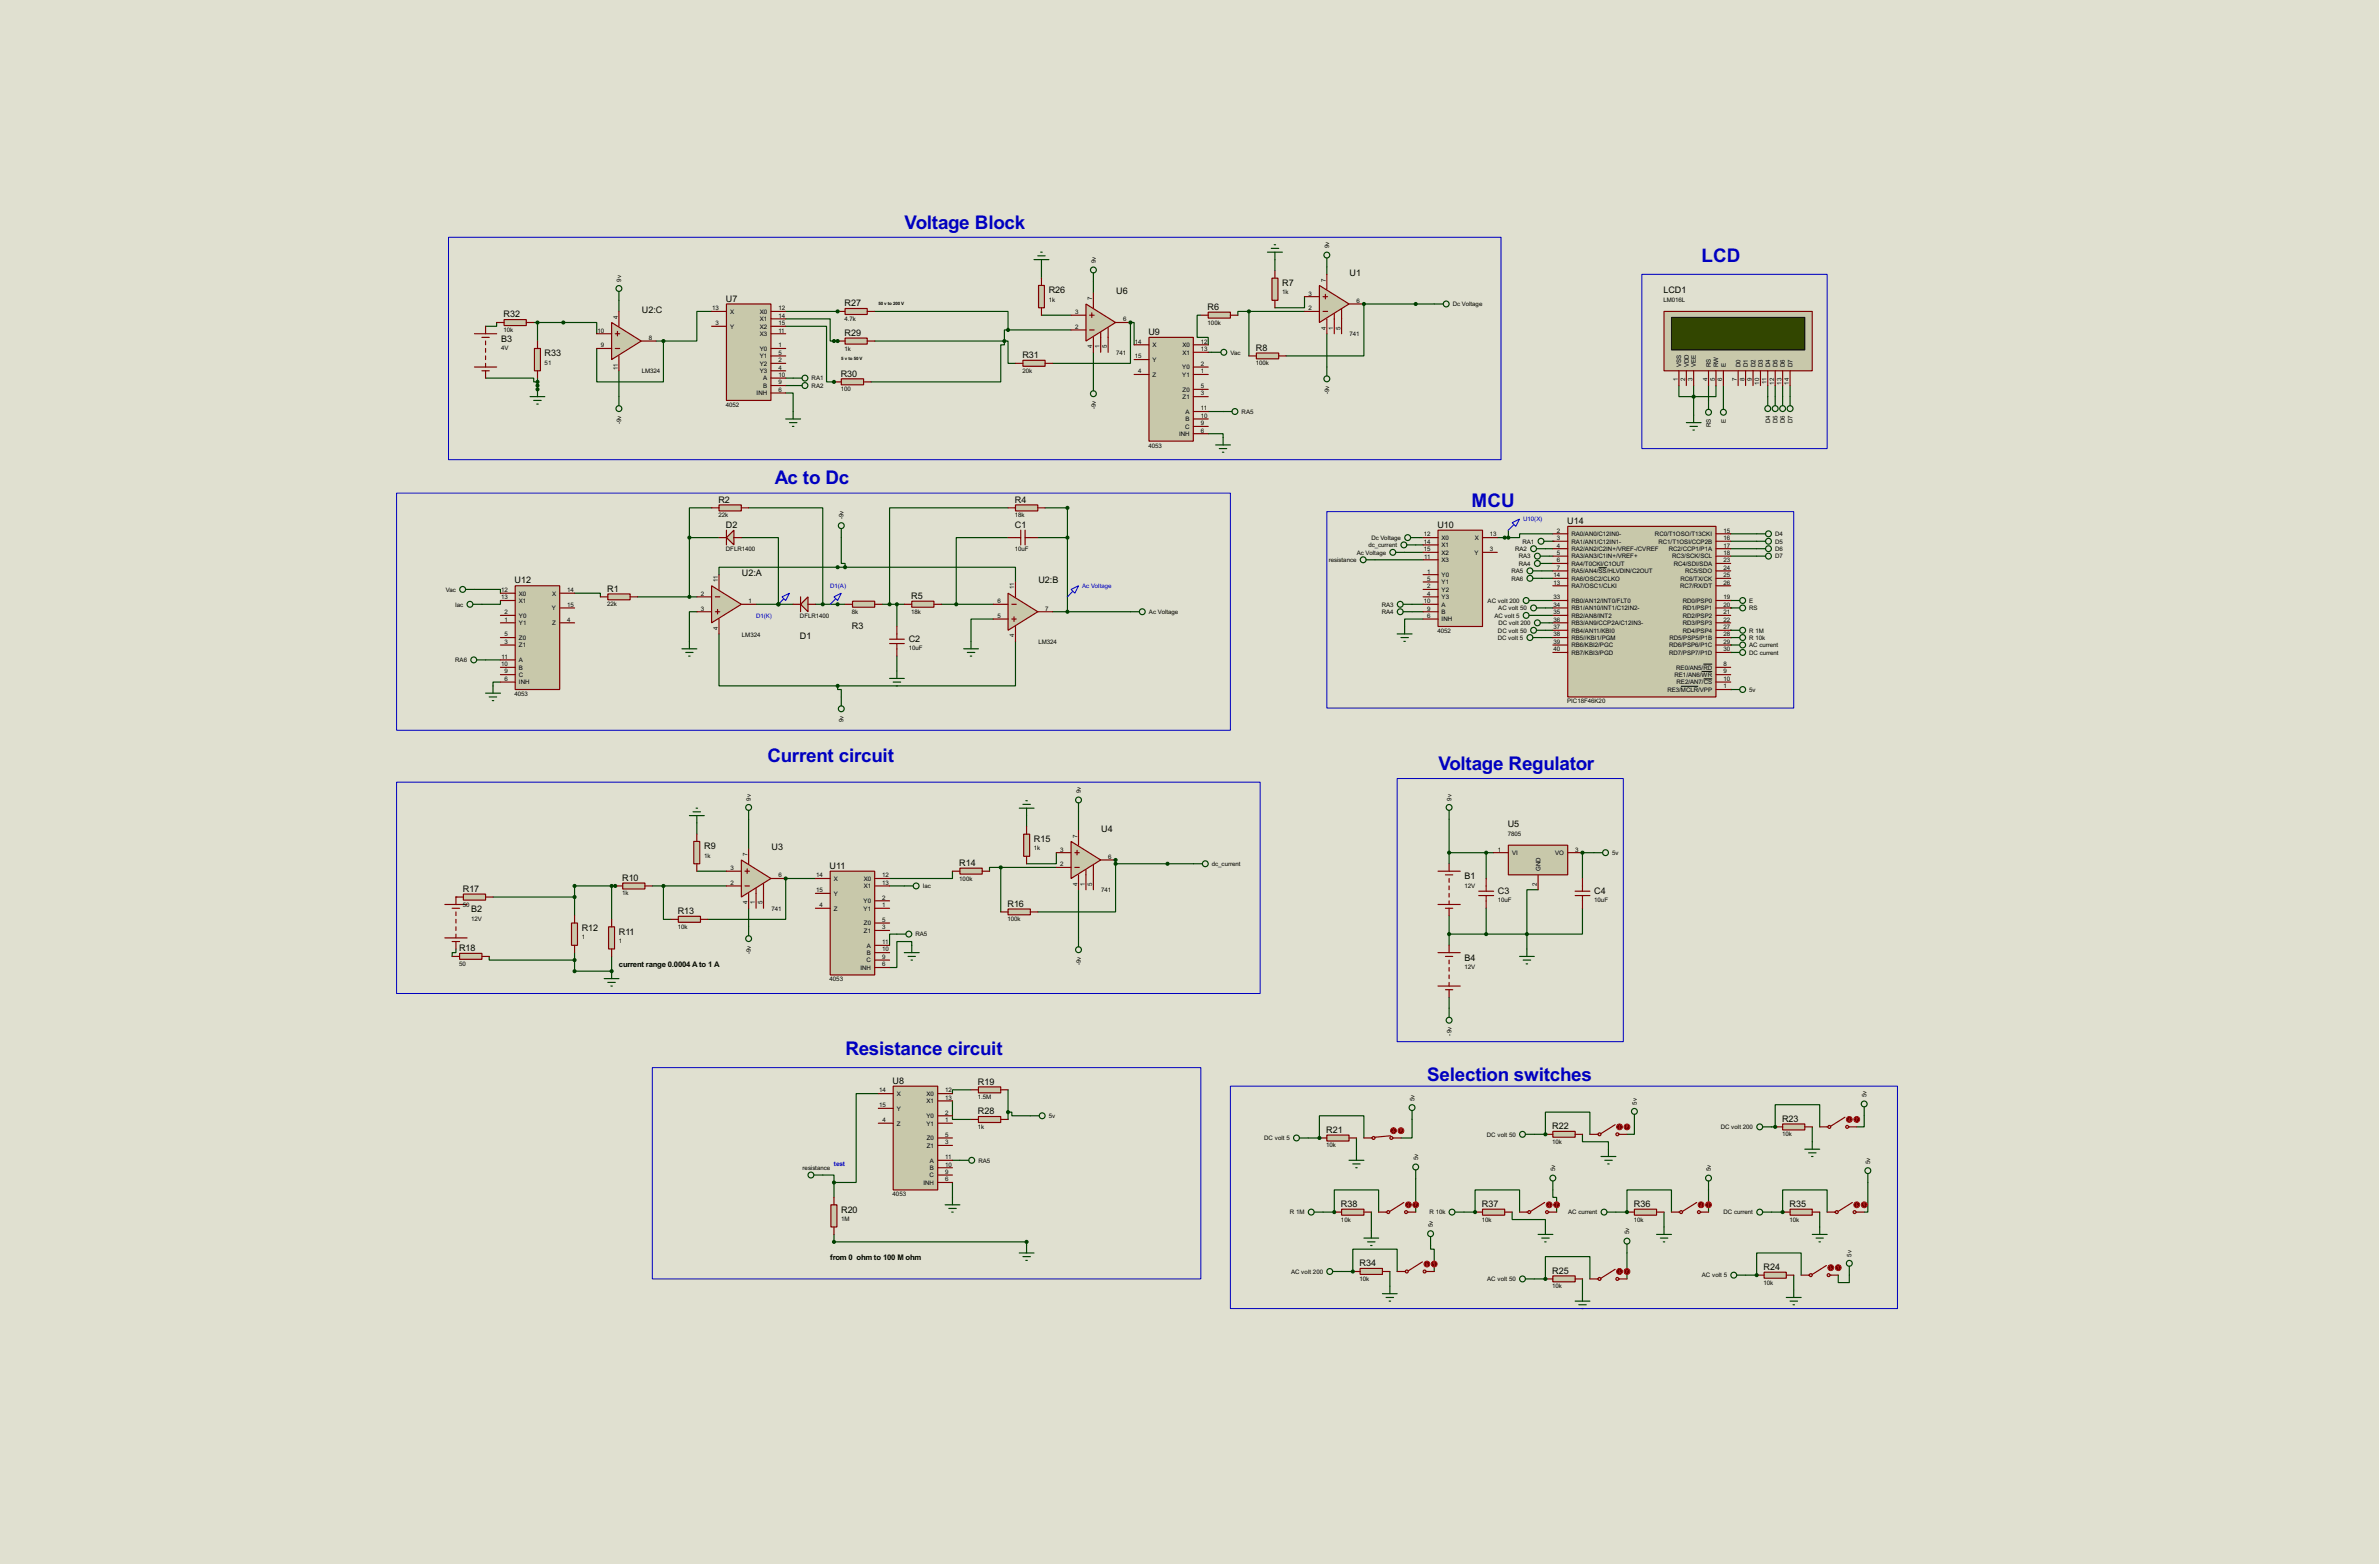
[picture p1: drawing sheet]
<svg xmlns="http://www.w3.org/2000/svg" width="815mm" height="536mm" viewBox="0 0 815 536" stroke-linecap="round" stroke-linejoin="round" font-family="sans-serif">
<defs><g id="words">
<g font-size="7.2" fill="#0000c0">
<text x="310" y="78.3">Voltage Block</text>
<text x="583.1" y="89.7">LCD</text>
<text x="265.6" y="165.9">Ac to Dc</text>
<text x="504.3" y="173.6">MCU</text>
<text x="263" y="261.2">Current circuit</text>
<text x="492.9" y="263.8">Voltage Regulator</text>
<text x="289.7" y="361.6">Resistance circuit</text>
<text x="489.1" y="370.4">Selection switches</text>
</g>
<g font-size="3.5">
<text x="462.5" y="94.5">U1</text>
<text x="359.4" y="100.5">R26</text>
<text x="382.5" y="100.9">U6</text>
<text x="439.4" y="98">R7</text>
<text x="570.1" y="100.5">LCD1</text>
<text x="220" y="107.2">U2:C</text>
<text x="248.8" y="103.4">U7</text>
<text x="289.4" y="104.9">R27</text>
<text x="413.9" y="106.2">R6</text>
<text x="172.6" y="108.7">R32</text>
<text x="171.7" y="117.1">B3</text>
<text x="289.4" y="115">R29</text>
<text x="393.6" y="114.8">U9</text>
<text x="186.7" y="122.1">R33</text>
<text x="350.4" y="122.7">R31</text>
<text x="430.4" y="120.2">R8</text>
<text x="288.1" y="129">R30</text>
<text x="246.2" y="172.2">R2</text>
<text x="347.8" y="172.2">R4</text>
<text x="537.1" y="179.6">U14</text>
<text x="248.8" y="180.9">D2</text>
<text x="347.8" y="180.9">C1</text>
<text x="492.6" y="180.9">U10</text>
<text x="254.3" y="197.4">U2:A</text>
<text x="176.4" y="199.9">U12</text>
<text x="208.1" y="202.7">R1</text>
<text x="355.9" y="199.9">U2:B</text>
<text x="312.3" y="205.2">R5</text>
<text x="292" y="215.4">R3</text>
<text x="274.2" y="219">D1</text>
<text x="311.4" y="219.9">C2</text>
<text x="377.4" y="285">U4</text>
<text x="516.7" y="283.4">U5</text>
<text x="241.3" y="291">R9</text>
<text x="264.4" y="291.4">U3</text>
<text x="354.3" y="288.5">R15</text>
<text x="284.3" y="297.7">U11</text>
<text x="328.8" y="296.7">R14</text>
<text x="158.6" y="305.6">R17</text>
<text x="213.2" y="301.8">R10</text>
<text x="501.9" y="301.2">B1</text>
<text x="345.3" y="310.7">R16</text>
<text x="513.3" y="306.3">C3</text>
<text x="546.4" y="306.3">C4</text>
<text x="161.5" y="312.6">B2</text>
<text x="232.3" y="313.2">R13</text>
<text x="199.4" y="319">R12</text>
<text x="212.1" y="320.3">R11</text>
<text x="157.3" y="325.9">R18</text>
<text x="501.9" y="329.1">B4</text>
<text x="305.9" y="371.4">U8</text>
<text x="335.1" y="371.6">R19</text>
<text x="335.1" y="381.7">R28</text>
<text x="454.5" y="388.1">R21</text>
<text x="532" y="386.9">R22</text>
<text x="610.7" y="384.3">R23</text>
<text x="459.6" y="413.5">R38</text>
<text x="507.9" y="413.5">R37</text>
<text x="559.9" y="413.5">R36</text>
<text x="613.3" y="413.5">R35</text>
<text x="288.3" y="415.5">R20</text>
<text x="465.9" y="433.8">R34</text>
<text x="532" y="436.4">R25</text>
<text x="604.4" y="435.1">R24</text>
</g>
<g font-size="3">
<text x="212.1" y="331.4">current range 0.0004 A to 1 A</text>
<text x="284.5" y="431.8">from 0 ohm to 100 M ohm</text>
</g>
<text font-size="2.5" fill="#0000c0" x="285.8" y="399.6">test</text>
<g font-size="2.4">
<text x="455.5" y="85.1" transform="rotate(-90 455.5 85.1)">9v</text>
<text x="375.5" y="90.2" transform="rotate(-90 375.5 90.2)">9v</text>
<text x="212.9" y="96.6" transform="rotate(-90 212.9 96.6)">9v</text>
<text x="439.4" y="100.9">1k</text>
<text x="448.5" y="101.2">3</text>
<text x="454.3" y="96.6" transform="rotate(-90 454.3 96.6)">7</text>
<text x="244.1" y="106.3">13</text>
<text x="250.2" y="107.5">X</text>
<text x="260.4" y="107.5">X0</text>
<text x="266.8" y="106.3">12</text>
<text x="359.4" y="103.5">1k</text>
<text x="368.5" y="107.6">3</text>
<text x="374.3" y="102.9" transform="rotate(-90 374.3 102.9)">7</text>
<text x="448.5" y="106.3">2</text>
<text x="464.9" y="103.7">6</text>
<text x="497.9" y="105">Dc Voltage</text>
<text x="570.1" y="103.5">LM016L</text>
<text x="172.6" y="113.7">10k</text>
<text x="204.8" y="114">10</text>
<text x="211.7" y="109.3" transform="rotate(-90 211.7 109.3)">4</text>
<text x="245.3" y="111.4">3</text>
<text x="250.2" y="112.6">Y</text>
<text x="260.4" y="110.1">X1</text>
<text x="260.4" y="112.6">X2</text>
<text x="266.8" y="108.9">14</text>
<text x="266.8" y="111.4">15</text>
<text x="266.8" y="114">11</text>
<text x="289.4" y="110">4.7k</text>
<text x="368.5" y="112.7">2</text>
<text x="384.9" y="110.1">6</text>
<text x="413.9" y="111.2">100k</text>
<text x="454.3" y="113" transform="rotate(-90 454.3 113)">4</text>
<text x="456.9" y="112.9" transform="rotate(-90 456.9 112.9)">1</text>
<text x="459.4" y="112.9" transform="rotate(-90 459.4 112.9)">5</text>
<text x="171.7" y="119.9">4V</text>
<text x="205.9" y="119">9</text>
<text x="222.3" y="116.4">8</text>
<text x="260.4" y="115.1">X3</text>
<text x="266.8" y="119">1</text>
<text x="374.3" y="119.3" transform="rotate(-90 374.3 119.3)">4</text>
<text x="376.8" y="119.3" transform="rotate(-90 376.8 119.3)">1</text>
<text x="379.4" y="119.3" transform="rotate(-90 379.4 119.3)">5</text>
<text x="388.9" y="117.8">14</text>
<text x="395" y="119">X</text>
<text x="405.2" y="119">X0</text>
<text x="411.5" y="117.8">12</text>
<text x="462.5" y="115.2">741</text>
<text x="186.7" y="125">51</text>
<text x="260.4" y="120.2">Y0</text>
<text x="260.4" y="122.8">Y1</text>
<text x="260.4" y="125.3">Y2</text>
<text x="266.8" y="121.6">5</text>
<text x="266.8" y="124.1">2</text>
<text x="289.4" y="120.1">1k</text>
<text x="382.5" y="121.6">741</text>
<text x="388.9" y="122.8">15</text>
<text x="395" y="124">Y</text>
<text x="405.2" y="121.5">X1</text>
<text x="411.5" y="120.3">13</text>
<text x="411.5" y="125.4">2</text>
<text x="421.7" y="121.5">Vac</text>
<text x="430.4" y="125.1">100k</text>
<text x="576.2" y="125.8" transform="rotate(-90 576.2 125.8)">VSS</text>
<text x="578.7" y="125.7" transform="rotate(-90 578.7 125.7)">VDD</text>
<text x="581.2" y="125.8" transform="rotate(-90 581.2 125.8)">VEE</text>
<text x="586.3" y="125.7" transform="rotate(-90 586.3 125.7)">RS</text>
<text x="588.9" y="125.8" transform="rotate(-90 588.9 125.8)">RW</text>
<text x="591.4" y="125.7" transform="rotate(-90 591.4 125.7)">E</text>
<text x="596.5" y="125.7" transform="rotate(-90 596.5 125.7)">D0</text>
<text x="599" y="125.8" transform="rotate(-90 599 125.8)">D1</text>
<text x="601.6" y="125.8" transform="rotate(-90 601.6 125.8)">D2</text>
<text x="604.1" y="125.7" transform="rotate(-90 604.1 125.7)">D3</text>
<text x="606.6" y="125.8" transform="rotate(-90 606.6 125.8)">D4</text>
<text x="609.2" y="125.7" transform="rotate(-90 609.2 125.7)">D5</text>
<text x="611.7" y="125.8" transform="rotate(-90 611.7 125.8)">D6</text>
<text x="614.3" y="125.8" transform="rotate(-90 614.3 125.8)">D7</text>
<text x="211.7" y="126.6" transform="rotate(-90 211.7 126.6)">11</text>
<text x="220" y="127.9">LM324</text>
<text x="260.4" y="127.8">Y3</text>
<text x="261.5" y="130.4">A</text>
<text x="266.8" y="126.7">4</text>
<text x="266.8" y="129.1">10</text>
<text x="266.8" y="131.7">9</text>
<text x="278.2" y="130.4">RA1</text>
<text x="350.4" y="127.7">20k</text>
<text x="390.1" y="127.9">4</text>
<text x="395" y="129.1">Z</text>
<text x="405.2" y="126.5">Y0</text>
<text x="405.2" y="129.1">Y1</text>
<text x="411.5" y="127.9">1</text>
<text x="575" y="130.7" transform="rotate(-90 575 130.7)">1</text>
<text x="577.5" y="130.7" transform="rotate(-90 577.5 130.7)">2</text>
<text x="580" y="130.7" transform="rotate(-90 580 130.7)">3</text>
<text x="585.1" y="130.7" transform="rotate(-90 585.1 130.7)">4</text>
<text x="587.7" y="130.7" transform="rotate(-90 587.7 130.7)">5</text>
<text x="590.2" y="130.7" transform="rotate(-90 590.2 130.7)">6</text>
<text x="595.3" y="130.7" transform="rotate(-90 595.3 130.7)">7</text>
<text x="597.8" y="130.7" transform="rotate(-90 597.8 130.7)">8</text>
<text x="600.4" y="130.7" transform="rotate(-90 600.4 130.7)">9</text>
<text x="602.9" y="131.9" transform="rotate(-90 602.9 131.9)">10</text>
<text x="605.4" y="131.7" transform="rotate(-90 605.4 131.7)">11</text>
<text x="608" y="131.9" transform="rotate(-90 608 131.9)">12</text>
<text x="610.5" y="131.9" transform="rotate(-90 610.5 131.9)">13</text>
<text x="613.1" y="131.8" transform="rotate(-90 613.1 131.8)">14</text>
<text x="259.3" y="135.5">INH</text>
<text x="261.5" y="132.9">B</text>
<text x="266.8" y="134.3">6</text>
<text x="278.2" y="132.9">RA2</text>
<text x="288.1" y="134.1">100</text>
<text x="405.3" y="134.2">Z0</text>
<text x="405.3" y="136.7">Z1</text>
<text x="411.5" y="133">5</text>
<text x="411.5" y="135.5">3</text>
<text x="455.5" y="135.1" transform="rotate(-90 455.5 135.1)">-9v</text>
<text x="248.8" y="139.4">4052</text>
<text x="375.5" y="140.2" transform="rotate(-90 375.5 140.2)">-9v</text>
<text x="406.3" y="141.8">A</text>
<text x="411.5" y="140.6">11</text>
<text x="411.5" y="143.2">10</text>
<text x="425.5" y="141.8">RA5</text>
<text x="212.9" y="145.3" transform="rotate(-90 212.9 145.3)">-9v</text>
<text x="404.1" y="149.4">INH</text>
<text x="406.2" y="146.9">C</text>
<text x="406.3" y="144.4">B</text>
<text x="411.5" y="145.7">9</text>
<text x="411.5" y="148.2">6</text>
<text x="586.3" y="146.4" transform="rotate(-90 586.3 146.4)">RS</text>
<text x="591.4" y="145" transform="rotate(-90 591.4 145)">E</text>
<text x="606.6" y="144.9" transform="rotate(-90 606.6 144.9)">D4</text>
<text x="609.2" y="144.9" transform="rotate(-90 609.2 144.9)">D5</text>
<text x="611.7" y="144.9" transform="rotate(-90 611.7 144.9)">D6</text>
<text x="614.3" y="144.9" transform="rotate(-90 614.3 144.9)">D7</text>
<text x="393.6" y="153.3">4053</text>
<text x="246.2" y="177.3">22k</text>
<text x="289.1" y="177.8" transform="rotate(-90 289.1 177.8)">-9v</text>
<text x="347.8" y="177.3">18k</text>
<text x="470" y="185">Dc Voltage</text>
<text x="488" y="183.8">12</text>
<text x="494.1" y="185">X0</text>
<text x="505.4" y="185">X</text>
<text x="510.6" y="183.8">13</text>
<text x="533.6" y="182.5">2</text>
<text x="533.6" y="185.1">3</text>
<text x="538.5" y="183.7">RA0/AN0/C12IN0-</text>
<text x="567.2" y="183.7">RC0/T1OSO/T13CKI</text>
<text x="590.6" y="182.5">15</text>
<text x="590.6" y="185.1">16</text>
<text x="608.4" y="183.7">D4</text>
<text x="248.8" y="188.9">DFLR1400</text>
<text x="347.8" y="188.9">10uF</text>
<text x="465" y="190.1">Ac Voltage</text>
<text x="469" y="187.5">dc_current</text>
<text x="488" y="186.3">14</text>
<text x="488" y="188.9">15</text>
<text x="488.1" y="191.4">11</text>
<text x="494.1" y="187.5">X1</text>
<text x="494.1" y="190.1">X2</text>
<text x="505.4" y="190.1">Y</text>
<text x="510.6" y="188.9">3</text>
<text x="519.2" y="188.8">RA2</text>
<text x="520.5" y="191.4">RA3</text>
<text x="521.8" y="186.3">RA1</text>
<text x="533.6" y="187.6">4</text>
<text x="533.6" y="190.1">5</text>
<text x="538.5" y="186.3">RA1/AN1/C12IN1-</text>
<text x="538.5" y="188.8">RA2/AN2/C2IN+/VREF-/CVREF</text>
<text x="538.5" y="191.4">RA3/AN3/C1IN+/VREF+</text>
<text x="568.4" y="186.3">RC1/T1OSI/CCP2B</text>
<text x="571.9" y="188.8">RC2/CCP1/P1A</text>
<text x="573.1" y="191.4">RC3/SCK/SCL</text>
<text x="590.6" y="190.1">18</text>
<text x="590.6" y="187.6">17</text>
<text x="608.4" y="186.3">D5</text>
<text x="608.4" y="188.8">D6</text>
<text x="608.4" y="191.4">D7</text>
<text x="455.4" y="192.6">resistance</text>
<text x="489.1" y="196.5">1</text>
<text x="494.1" y="192.6">X3</text>
<text x="494.1" y="197.7">Y0</text>
<text x="518" y="196.4">RA5</text>
<text x="520.5" y="193.9">RA4</text>
<text x="532.4" y="197.8">14</text>
<text x="533.6" y="192.7">6</text>
<text x="533.6" y="195.2">7</text>
<text x="538.5" y="193.9">RA4/T0CKI/C1OUT</text>
<text x="538.5" y="196.4">RA5/AN4/SS/HLVDIN/C2OUT</text>
<text x="573.6" y="193.9">RC4/SDI/SDA</text>
<text x="577.5" y="196.4">RC5/SDO</text>
<text x="590.6" y="192.7">23</text>
<text x="590.6" y="195.2">24</text>
<text x="590.6" y="197.8">25</text>
<text x="152.8" y="202.8">Vac</text>
<text x="171.7" y="202.8">12</text>
<text x="194.4" y="202.8">14</text>
<text x="246" y="199.4" transform="rotate(-90 246 199.4)">11</text>
<text x="347.6" y="202" transform="rotate(-90 347.6 202)">11</text>
<text x="489.1" y="199">5</text>
<text x="489.1" y="201.6">2</text>
<text x="494.1" y="200.2">Y1</text>
<text x="494.1" y="202.8">Y2</text>
<text x="518" y="199">RA6</text>
<text x="532.4" y="200.3">13</text>
<text x="538.5" y="199">RA6/OSC2/CLKO</text>
<text x="538.5" y="201.5">RA7/OSC1/CLKI</text>
<text x="575.8" y="201.5">RC7/RX/DT</text>
<text x="575.9" y="199">RC6/TX/CK</text>
<text x="590.6" y="200.3">26</text>
<text x="156" y="207.9">Iac</text>
<text x="171.7" y="205.4">13</text>
<text x="177.9" y="204.1">X0</text>
<text x="177.9" y="206.6">X1</text>
<text x="189.2" y="209.1">Y</text>
<text x="189.2" y="204.1">X</text>
<text x="194.4" y="207.9">15</text>
<text x="208.1" y="207.7">22k</text>
<text x="240.2" y="209.2">3</text>
<text x="240.2" y="204.1">2</text>
<text x="256.6" y="206.7">1</text>
<text x="341.8" y="206.7">6</text>
<text x="358.2" y="209.2">7</text>
<text x="473.5" y="207.9">RA3</text>
<text x="488" y="206.7">10</text>
<text x="489.1" y="204.1">4</text>
<text x="489.1" y="209.2">9</text>
<text x="494.1" y="205.3">Y3</text>
<text x="494.1" y="207.9">A</text>
<text x="509.8" y="206.6">AC volt 200</text>
<text x="513.5" y="209.1">AC volt 50</text>
<text x="532.4" y="205.4">33</text>
<text x="532.4" y="207.9">34</text>
<text x="538.5" y="206.6">RB0/AN12/INT0/FLT0</text>
<text x="538.5" y="209.1">RB1/AN10/INT1/C12IN2-</text>
<text x="576.7" y="206.6">RD0/PSP0</text>
<text x="576.7" y="209.1">RD1/PSP1</text>
<text x="590.6" y="205.4">19</text>
<text x="590.6" y="207.9">20</text>
<text x="599.5" y="209.1">RS</text>
<text x="599.5" y="206.6">E</text>
<text x="172.9" y="210.5">2</text>
<text x="172.9" y="213">1</text>
<text x="177.9" y="211.7">Y0</text>
<text x="177.9" y="214.2">Y1</text>
<text x="189.3" y="214.2">Z</text>
<text x="194.4" y="213">4</text>
<text x="246" y="215.8" transform="rotate(-90 246 215.8)">4</text>
<text x="274.2" y="211.8">DFLR1400</text>
<text x="292" y="210.3">8k</text>
<text x="312.3" y="210.3">18k</text>
<text x="341.8" y="211.7">5</text>
<text x="393.8" y="210.4">Ac Voltage</text>
<text x="473.5" y="210.4">RA4</text>
<text x="489.1" y="211.7">6</text>
<text x="494.1" y="210.4">B</text>
<text x="494.1" y="212.9">INH</text>
<text x="512.1" y="211.7">AC volt 5</text>
<text x="513.5" y="214.2">DC volt 200</text>
<text x="532.4" y="210.5">35</text>
<text x="532.4" y="213">36</text>
<text x="532.4" y="215.5">37</text>
<text x="538.5" y="211.7">RB2/AN8/INT2</text>
<text x="538.5" y="214.2">RB3/AN9/CCP2A/C12IN3-</text>
<text x="576.7" y="211.7">RD2/PSP2</text>
<text x="576.7" y="214.2">RD3/PSP3</text>
<text x="590.6" y="210.5">21</text>
<text x="590.6" y="213">22</text>
<text x="590.6" y="215.5">27</text>
<text x="172.9" y="218.1">5</text>
<text x="172.9" y="220.6">3</text>
<text x="177.9" y="219.3">Z0</text>
<text x="177.9" y="221.8">Z1</text>
<text x="254.3" y="218.2">LM324</text>
<text x="347.6" y="218.4" transform="rotate(-90 347.6 218.4)">4</text>
<text x="355.9" y="220.7">LM324</text>
<text x="492.6" y="216.9">4052</text>
<text x="513.3" y="219.3">DC volt 5</text>
<text x="513.4" y="216.8">DC volt 50</text>
<text x="532.4" y="218.1">38</text>
<text x="532.4" y="220.6">39</text>
<text x="538.5" y="216.8">RB4/AN11/KBI0</text>
<text x="538.5" y="219.3">RB5//KBI1/PGM</text>
<text x="538.5" y="221.8">RB6/KBI2/PGC</text>
<text x="572" y="221.8">RD6/PSP6/P1C</text>
<text x="572.1" y="219.3">RD5/PSP5/P1B</text>
<text x="576.7" y="216.8">RD4/PSP4</text>
<text x="590.6" y="218.1">28</text>
<text x="590.6" y="220.6">29</text>
<text x="599.5" y="221.8">AC current</text>
<text x="599.5" y="219.3">R 10k</text>
<text x="599.5" y="216.8">R 1M</text>
<text x="156" y="226.9">RA6</text>
<text x="171.9" y="225.7">11</text>
<text x="177.9" y="226.9">A</text>
<text x="311.4" y="222.8">10uF</text>
<text x="532.4" y="223.2">40</text>
<text x="538.5" y="224.4">RB7/KBI3/PGD</text>
<text x="572" y="224.4">RD7/PSP7/P1D</text>
<text x="590.6" y="223.2">30</text>
<text x="599.5" y="224.4">DC current</text>
<text x="171.7" y="228.3">10</text>
<text x="172.9" y="230.8">9</text>
<text x="172.9" y="233.3">6</text>
<text x="177.9" y="229.5">B</text>
<text x="177.9" y="232">C</text>
<text x="573.9" y="232">RE1/AN6/WR</text>
<text x="574.5" y="229.5">RE0/AN5/RD</text>
<text x="590.6" y="228.3">8</text>
<text x="590.6" y="230.8">9</text>
<text x="590.6" y="233.3">10</text>
<text x="176.4" y="238.5">4053</text>
<text x="177.9" y="234.5">INH</text>
<text x="571.4" y="237.1">RE3/MCLR/VPP</text>
<text x="574.6" y="234.5">RE2/AN7/CS</text>
<text x="590.6" y="235.9">1</text>
<text x="599.5" y="237.1">5v</text>
<text x="537.1" y="241">PIC18F46K20</text>
<text x="289.1" y="247.5" transform="rotate(-90 289.1 247.5)">9v</text>
<text x="257.4" y="274.4" transform="rotate(-90 257.4 274.4)">9v</text>
<text x="370.4" y="271.8" transform="rotate(-90 370.4 271.8)">9v</text>
<text x="497.4" y="274.4" transform="rotate(-90 497.4 274.4)">9v</text>
<text x="369.2" y="287.1" transform="rotate(-90 369.2 287.1)">7</text>
<text x="516.7" y="286.3">7805</text>
<text x="241.3" y="294">1k</text>
<text x="256.1" y="293.4" transform="rotate(-90 256.1 293.4)">7</text>
<text x="354.3" y="291.4">1k</text>
<text x="363.4" y="291.8">3</text>
<text x="513.3" y="291.8">1</text>
<text x="518.2" y="293">VI</text>
<text x="532.9" y="293">VO</text>
<text x="539.8" y="291.8">3</text>
<text x="552.5" y="293">5v</text>
<text x="250.4" y="298.1">3</text>
<text x="363.4" y="296.8">2</text>
<text x="379.8" y="294.3">6</text>
<text x="415.3" y="296.8">dc_current</text>
<text x="527.9" y="298.5" transform="rotate(-90 527.9 298.5)">GND</text>
<text x="250.4" y="303.2">2</text>
<text x="266.8" y="300.6">6</text>
<text x="279.7" y="300.6">14</text>
<text x="279.7" y="305.7">15</text>
<text x="285.8" y="301.8">X</text>
<text x="296" y="301.8">X0</text>
<text x="296" y="304.4">X1</text>
<text x="302.3" y="300.6">12</text>
<text x="302.3" y="303.2">13</text>
<text x="316.3" y="304.4">Iac</text>
<text x="328.8" y="301.7">100k</text>
<text x="369.2" y="303.4" transform="rotate(-90 369.2 303.4)">4</text>
<text x="371.8" y="303.5" transform="rotate(-90 371.8 303.5)">1</text>
<text x="374.3" y="303.4" transform="rotate(-90 374.3 303.4)">5</text>
<text x="377.4" y="305.8">741</text>
<text x="501.9" y="304.1">12V</text>
<text x="526.7" y="303.4" transform="rotate(-90 526.7 303.4)">2</text>
<text x="158.6" y="310.6">50</text>
<text x="213.2" y="306.8">1k</text>
<text x="256.2" y="309.8" transform="rotate(-90 256.2 309.8)">4</text>
<text x="258.7" y="309.8" transform="rotate(-90 258.7 309.8)">1</text>
<text x="261.3" y="309.8" transform="rotate(-90 261.3 309.8)">5</text>
<text x="280.8" y="310.8">4</text>
<text x="285.8" y="306.9">Y</text>
<text x="296" y="309.5">Y0</text>
<text x="302.3" y="308.3">2</text>
<text x="302.3" y="310.8">1</text>
<text x="513.3" y="309.2">10uF</text>
<text x="546.4" y="309.2">10uF</text>
<text x="161.5" y="315.5">12V</text>
<text x="264.4" y="312.1">741</text>
<text x="285.8" y="312">Z</text>
<text x="296" y="312">Y1</text>
<text x="296.1" y="317.1">Z0</text>
<text x="302.3" y="315.9">5</text>
<text x="345.3" y="315.7">100k</text>
<text x="199.4" y="321.9">1</text>
<text x="212.1" y="323.2">1</text>
<text x="232.3" y="318.2">10k</text>
<text x="296.1" y="319.6">Z1</text>
<text x="302.3" y="318.4">3</text>
<text x="302.3" y="323.5">11</text>
<text x="313.7" y="320.9">RA5</text>
<text x="257.4" y="326.9" transform="rotate(-90 257.4 326.9)">-9v</text>
<text x="297" y="329.8">C</text>
<text x="297.1" y="324.7">A</text>
<text x="297.1" y="327.2">B</text>
<text x="302.3" y="326">10</text>
<text x="302.3" y="328.6">9</text>
<text x="157.3" y="330.9">50</text>
<text x="294.9" y="332.3">INH</text>
<text x="302.3" y="331.1">6</text>
<text x="370.4" y="330.7" transform="rotate(-90 370.4 330.7)">-9v</text>
<text x="501.9" y="332.1">12V</text>
<text x="284.3" y="336.3">4053</text>
<text x="497.4" y="354.8" transform="rotate(-90 497.4 354.8)">-9v</text>
<text x="301.3" y="374.3">14</text>
<text x="307.4" y="375.5">X</text>
<text x="317.6" y="375.5">X0</text>
<text x="323.9" y="374.3">12</text>
<text x="323.9" y="376.8">13</text>
<text x="335.1" y="376.7">1.5M</text>
<text x="484.7" y="377.2" transform="rotate(-90 484.7 377.2)">5v</text>
<text x="639.7" y="376" transform="rotate(-90 639.7 376)">5v</text>
<text x="301.3" y="379.4">15</text>
<text x="307.4" y="380.6">Y</text>
<text x="317.5" y="383.1">Y0</text>
<text x="317.6" y="378">X1</text>
<text x="323.9" y="381.9">2</text>
<text x="359.5" y="383.1">5v</text>
<text x="560.9" y="378.5" transform="rotate(-90 560.9 378.5)">5v</text>
<text x="302.4" y="384.5">4</text>
<text x="307.4" y="385.7">Z</text>
<text x="317.5" y="385.7">Y1</text>
<text x="323.9" y="384.5">1</text>
<text x="323.9" y="389.5">5</text>
<text x="335.1" y="386.8">1k</text>
<text x="509.6" y="389.5">DC volt 50</text>
<text x="589.7" y="386.9">DC volt 200</text>
<text x="610.7" y="389.4">10k</text>
<text x="317.6" y="390.7">Z0</text>
<text x="317.6" y="393.3">Z1</text>
<text x="323.9" y="392.1">3</text>
<text x="433.3" y="390.7">DC volt 5</text>
<text x="454.5" y="393.2">10k</text>
<text x="532" y="391.9">10k</text>
<text x="275.1" y="400.9">resistance</text>
<text x="318.7" y="398.4">A</text>
<text x="318.7" y="400.9">B</text>
<text x="323.9" y="397.2">11</text>
<text x="323.9" y="399.7">10</text>
<text x="335.3" y="398.4">RA5</text>
<text x="486" y="397.6" transform="rotate(-90 486 397.6)">5v</text>
<text x="533" y="401.4" transform="rotate(-90 533 401.4)">5v</text>
<text x="586.3" y="401.4" transform="rotate(-90 586.3 401.4)">5v</text>
<text x="640.9" y="398.8" transform="rotate(-90 640.9 398.8)">5v</text>
<text x="316.5" y="406">INH</text>
<text x="318.6" y="403.4">C</text>
<text x="323.9" y="402.2">9</text>
<text x="323.9" y="404.8">6</text>
<text x="305.9" y="409.9">4053</text>
<text x="288.3" y="418.4">1M</text>
<text x="442.1" y="416.1">R 1M</text>
<text x="459.6" y="418.6">10k</text>
<text x="489.9" y="416.1">R 10k</text>
<text x="507.9" y="418.6">10k</text>
<text x="537.4" y="416.1">AC current</text>
<text x="559.9" y="418.6">10k</text>
<text x="590.7" y="416.1">DC current</text>
<text x="613.3" y="418.6">10k</text>
<text x="491.1" y="420.4" transform="rotate(-90 491.1 420.4)">5v</text>
<text x="558.4" y="423" transform="rotate(-90 558.4 423)">5v</text>
<text x="634.6" y="430.5" transform="rotate(-90 634.6 430.5)">5v</text>
<text x="442.5" y="436.5">AC volt 200</text>
<text x="583.2" y="437.7">AC volt 5</text>
<text x="465.9" y="438.9">10k</text>
<text x="509.7" y="439">AC volt 50</text>
<text x="532" y="441.4">10k</text>
<text x="604.4" y="440.2">10k</text>
</g>
<g font-size="2.4" fill="#0000c0">
<text x="522" y="178.7">U10(X)</text>
<text x="284.5" y="201.5">D1(A)</text>
<text x="370.9" y="201.5">Ac Voltage</text>
<text x="259.1" y="211.7">D1(K)</text>
</g>
<g font-size="1.7">
<text x="301" y="104.4">50 v to 200 V</text>
<text x="288.3" y="123.4">5 v to 50 V</text>
</g>
</g></defs>
<path d="M0 0h815.3v535.9h-815.3z" fill="#e0e0d0"/>
<path d="M238.8 298.5h10.2M238.8 282v3.8M249 303.6h-21.6v11.4h2.5M269.3 301v14h-26.7" fill="none" stroke="#004000" stroke-width=".4"/>
<circle cx="269.3" cy="301" r=".2" fill="#004000"/>
<path d="M351.8 279.5v3.8M343 297.2h-3.9v1.3M343 297.2h19M343 297.2v15.3M362 292.2v3.8h-10.2" fill="none" stroke="#004000" stroke-width=".4"/>
<circle cx="382.3" cy="294.7" r=".2" fill="#004000"/>
<path d="M209.6 303.6v11.4M223.6 303.6h3.8M209.6 327.7v5.1" fill="none" stroke="#004000" stroke-width=".4"/>
<circle cx="209.6" cy="332.8" r=".2" fill="#004000"/>
<path d="M196.9 303.6h14M196.9 332.8h12.7" fill="none" stroke="#004000" stroke-width=".4"/>
<circle cx="210.9" cy="303.6" r=".2" fill="#004000"/>
<g fill="none" stroke="#004000" stroke-width=".4">
<path d="M575.4 132.1v3.8h12.7v-3.8M580.4 132.1v10.2M585.5 132.1v5.1M590.6 132.1v5.1M605.8 132.1v3.8M608.4 132.1v3.8M610.9 132.1v3.8M613.5 132.1v3.8M243.9 174h-7.6v10.2M256.6 174h25.4v33.1M358.2 174h7.6v35.6M236.3 184.2h10.1"/>
<path d="M236.3 184.2v20.3h-17.8M355.7 184.2h10.1M279.5 207.1h5M382.3 296v16.5h-26.6M382.3 294.7v1.3M382.3 296h26.7M196.9 303.6v10.1M167.7 327.7v1.3h29.2M196.9 326.4v6.4M345.5 373.4v10.2M282 402.6h3.8v7.7M285.8 423v2.5h66v1.3"/>
</g>
<circle cx="266.8" cy="207.1" r=".2" fill="#004000"/>
<path d="M266.8 207.1h5" fill="none" stroke="#004000" stroke-width=".4"/>
<circle cx="266.8" cy="207.1" r=".2" fill="#004000"/>
<g fill="none" stroke="#004000" stroke-width=".4">
<path d="M345.5 174h-40.6v33.1M287.1 194.4h-40.7v2.5M345.5 184.2h-17.8v22.9M471.2 191.8h16.5M481.4 189.3h6.3M486.5 184.2h1.2M162.6 202h8.9v1.3M171.5 205.8v1.3h-6.3M196.9 203.3h8.9v1.2M236.3 204.5h2.5M238.8 209.6h-2.5v10.2M246.4 217.2v17.8h101.6v-15.2"/>
<path d="M259.1 207.1h7.7M284.5 207.1h5.1M302.3 207.1h7.6M307.4 207.1v7.6M322.6 207.1h17.8M340.4 212.1h-7.6v7.7M360.7 209.6h26.7M487.7 212.1h-6.3v2.6M171.5 233.7h-2.5v1.3M307.4 224.8v5.1M326.4 298.5v2.5h-21.5M269.3 301h10.2"/>
<path d="M304.9 303.6h5M312.5 323.9v-1.3h-5.1v8.9h-2.5M301 374.7h-7.6v30.5h-7.6M326.4 377.2v6.4h6.4M332.8 373.4h-6.4v1.3M452.2 389.9v-7.6h15.2v7.6M464.9 389.9v5.1M326.4 405.2v5.1"/>
</g>
<circle cx="452.2" cy="389.9" r=".2" fill="#004000"/>
<path d="M448.4 389.9h3.8M529.6 388.7v-7.6h15.3v7.6M542.3 388.7v2.5h8.9v2.6" fill="none" stroke="#004000" stroke-width=".4"/>
<circle cx="529.6" cy="388.7" r=".2" fill="#004000"/>
<path d="M525.8 388.7h3.8M608.4 386.1v-7.6h15.2v7.6M621.1 386.1v5.1" fill="none" stroke="#004000" stroke-width=".4"/>
<circle cx="608.4" cy="386.1" r=".2" fill="#004000"/>
<path d="M607.1 386.1h1.3M602 436.9v-7.6h15.3v7.6M614.7 436.9v5.1" fill="none" stroke="#004000" stroke-width=".4"/>
<circle cx="602" cy="436.9" r=".2" fill="#004000"/>
<path d="M529.6 438.2v-7.6h15.3v7.6M542.3 438.2v5.1M598.2 436.9h3.8" fill="none" stroke="#004000" stroke-width=".4"/>
<circle cx="529.6" cy="438.2" r=".2" fill="#004000"/>
<path d="M463.6 435.7v-7.7h15.2v7.7M476.3 435.7v5M525.8 438.2h3.8" fill="none" stroke="#004000" stroke-width=".4"/>
<circle cx="463.6" cy="435.7" r=".2" fill="#004000"/>
<path d="M610.9 415.3v-7.6h15.3v7.6M623.6 415.3v5.1M459.8 435.7h3.8" fill="none" stroke="#004000" stroke-width=".4"/>
<circle cx="610.9" cy="415.3" r=".2" fill="#004000"/>
<path d="M557.6 415.3v-7.6h15.2v7.6M570.3 415.3v5.1M607.1 415.3h3.8" fill="none" stroke="#004000" stroke-width=".4"/>
<circle cx="557.6" cy="415.3" r=".2" fill="#004000"/>
<path d="M505.5 415.3v-7.6h15.3v7.6M518.2 415.3v2.6h11.4v2.5M553.8 415.3h3.8" fill="none" stroke="#004000" stroke-width=".4"/>
<circle cx="505.5" cy="415.3" r=".2" fill="#004000"/>
<path d="M457.3 415.3v-7.6h15.2v7.6M501.7 415.3h3.8" fill="none" stroke="#004000" stroke-width=".4"/>
<circle cx="457.3" cy="415.3" r=".2" fill="#004000"/>
<g fill="none" stroke="#004000" stroke-width=".4">
<path d="M483.9 207.1h3.8M483.9 209.6h3.8M166.4 226.1h5.1M496.6 280.7v15.3M496.6 292.2h15.3M509.3 292.2v8.8M542.3 292.2v8.8M496.6 313.7v10.2M509.3 311.2v8.9M527.1 304.9h-3.8v15.2M542.3 311.2v8.9h-19M307.4 320.1h-2.5v3.8"/>
<path d="M496.6 320.1h26.7M523.3 320.1v5.1M496.6 341.7v3.8M326.4 397.6h2.6M453.4 415.3h3.9M470 415.3v6.4"/>
</g>
<circle cx="542.3" cy="292.2" r=".2" fill="#004000"/>
<g fill="none" stroke="#004000" stroke-width=".4">
<path d="M287.1 194.4h2.5M288.3 184.2v8.9h1.3v1.3M289.6 194.4h58.4v5M287.1 235v1.3h1.2v2.5M369.6 278.2v6.3M256.6 280.7v10.2M542.3 292.2h3.9M256.6 311.2v6.4M369.6 304.9v16.5M345.5 381.1h1.3v1.2h6.3M483.9 383.6v6.3h-3.8M560.1 384.9v3.8h-2.5"/>
<path d="M638.9 382.3v3.8h-2.6M485.2 403.9v11.4M532.2 407.7v2.6h1.3v5M585.5 407.7v7.6M640.1 405.2v10.1h-1.2M490.3 426.8v1.2h1.2v7.7M557.6 429.3v8.9M630 436.9v2.6h3.8v-2.6"/>
</g>
<circle cx="266.8" cy="207.1" r=".2" fill="#004000"/>
<path d="M254.1 184.2h12.7v22.9" fill="none" stroke="#004000" stroke-width=".4"/>
<circle cx="266.8" cy="207.1" r=".2" fill="#004000"/>
<path d="M513.1 184.2h2.6M528.4 195.6h3.8M528.4 198.2h3.8M530.9 193.1h1.3M593.1 182.9h8.9M593.1 190.6h8.9M527.1 205.8h5.1M527.1 210.9h5.1M528.4 218.5h3.8M529.6 208.3h2.6M529.6 216h2.6M530.9 213.4h1.3" fill="none" stroke="#004000" stroke-width=".4"/>
<g fill="#004000">
<circle cx="593.1" cy="205.8" r=".2"/>
<circle cx="593.1" cy="208.3" r=".2"/>
<circle cx="593.1" cy="216" r=".2"/>
<circle cx="593.1" cy="218.5" r=".2"/>
<circle cx="593.1" cy="221" r=".2"/>
<circle cx="593.1" cy="223.6" r=".2"/>
<circle cx="593.1" cy="236.3" r=".2"/>
</g>
<path d="M593.1 185.5h8.9M593.1 188h8.9" fill="none" stroke="#004000" stroke-width=".4"/>
<circle cx="532.2" cy="185.5" r=".2" fill="#004000"/>
<path d="M436.9 89v3.8M428 106.7h-3.8v1.3M428 106.7h19.1M428 106.7v15.3M447.1 101.7v3.8h-10.2M467.4 104.2v17.8h-26.7M529.6 188h2.6M530.9 190.6h1.3" fill="none" stroke="#004000" stroke-width=".4"/>
<circle cx="467.4" cy="104.2" r=".2" fill="#004000"/>
<path d="M356.9 91.5v3.8M356.9 108h10.2M387.4 110.5v14h-26.7M467.4 104.2h24.1" fill="none" stroke="#004000" stroke-width=".4"/>
<circle cx="387.4" cy="110.5" r=".2" fill="#004000"/>
<path d="M182.9 110.5h1.3v6.4" fill="none" stroke="#004000" stroke-width=".4"/>
<circle cx="287.1" cy="106.7" r=".2" fill="#004000"/>
<path d="M269.3 106.7h17.8" fill="none" stroke="#004000" stroke-width=".4"/>
<circle cx="287.1" cy="116.9" r=".2" fill="#004000"/>
<path d="M184.2 110.5h20.3v3.9M224.8 116.9h2.6M227.4 116.9v14h-22.9v-11.5M243.9 106.7h-5.1v10.2h-11.4M269.3 109.3h15.2v7.6h2.6M299.8 106.7h45.7v6.4h21.6" fill="none" stroke="#004000" stroke-width=".4"/>
<circle cx="285.8" cy="130.9" r=".2" fill="#004000"/>
<g fill="none" stroke="#004000" stroke-width=".4">
<path d="M374.7 96.6v3.8M454.7 91.5v2.5M212.1 102.9v3.8M269.3 111.8h14v19.1h2.5M299.8 116.9h44.4M344.2 116.9v1.3h-1.2v12.7h-44.5M344.2 116.9h1.3v7.6h2.5M345.5 113.1h-1.3v3.8M387.4 110.5h1.3v7.7M411.5 108h-1.2v7.6h3.8v2.6M454.7 114.4v11.4M212.1 127.1v8.8"/>
<path d="M269.3 134.7h2.5v6.3M269.3 129.6h2.5M269.3 132.1h2.5M374.7 120.7v10.2M414.1 120.7h1.2M414.1 148.6h5.1v1.3M414.1 141h5.1"/>
</g>
<circle cx="184.2" cy="133.4" r=".2" fill="#004000"/>
<path d="M184.2 132.1v1.3M485.2 186.7h2.5M515.7 184.2h1.2M516.9 181.7v2.5M532.2 182.9h-11.4v1.3h-3.9M156.3 325.2v1.2h-1.3v1.3" fill="none" stroke="#004000" stroke-width=".4"/>
<circle cx="156.3" cy="307.4" r=".2" fill="#004000"/>
<path d="M170.2 110.5v1.3h-3.8M166.4 129.6h16.5v1.3h1.3M184.2 129.6v2.5M169 307.4h27.9" fill="none" stroke="#004000" stroke-width=".4"/>
<path d="M254.1 294.7l10.1 6.3-10.1 6.4z" fill="#c8c8aa" stroke="#800000" stroke-width=".4"/>
<path d="M249 298.5h5.1M255.3 298.5h1.5M256.1 297.7v1.6M256.6 290.9v5.1M249 303.6h5.1M255.3 303.6h1.5M256.6 306.1v5.1M259.1 304.3v6.9M261.7 302.8v8.4M264.2 301h5.1" fill="none" stroke="#800000" stroke-width=".4"/>
<path d="M237.8 288.3h2v7.7h-2z" fill="#c8c8aa" stroke="#800000" stroke-width=".4"/>
<path d="M238.8 285.8v2.5M238.8 296v2.5" fill="none" stroke="#800000" stroke-width=".4"/>
<path d="M236.3 279.5h5.1M237.5 278.2h2.6M238.6 276.9h.5M238.8 279.5v2.5" fill="none" stroke="#004000" stroke-width=".4"/>
<path d="M232.5 314h7.6v2h-7.6z" fill="#c8c8aa" stroke="#800000" stroke-width=".4"/>
<path d="M229.9 315h2.6M240.1 315h2.5" fill="none" stroke="#800000" stroke-width=".4"/>
<g fill="#004000" stroke="#004000" stroke-width=".4">
<circle cx="227.3" cy="303.6" r=".5"/>
<circle cx="269.2" cy="301" r=".5"/>
</g>
<path d="M329 297.5h7.6v2h-7.6z" fill="#c8c8aa" stroke="#800000" stroke-width=".4"/>
<path d="M326.4 298.5h2.6M336.6 298.5h2.5" fill="none" stroke="#800000" stroke-width=".4"/>
<path d="M367.1 288.3l10.1 6.4-10.1 6.3z" fill="#c8c8aa" stroke="#800000" stroke-width=".4"/>
<path d="M362 297.2h5.1M362 292.2h5.1M368.4 297.2h1.5M368.4 292.2h1.5M369.1 291.4v1.5M369.6 284.5v5.1M369.6 299.8v5.1M372.2 298v6.9M374.7 296.5v8.4M377.2 294.7h5.1" fill="none" stroke="#800000" stroke-width=".4"/>
<path d="M350.8 285.8h2.1v7.6h-2.1z" fill="#c8c8aa" stroke="#800000" stroke-width=".4"/>
<path d="M351.8 283.3v2.5M351.8 293.4v2.6" fill="none" stroke="#800000" stroke-width=".4"/>
<path d="M349.3 276.9h5.1M350.6 275.6h2.5M351.6 274.4h.5M351.8 276.9v2.6" fill="none" stroke="#004000" stroke-width=".4"/>
<path d="M345.5 311.5h7.6v2h-7.6z" fill="#c8c8aa" stroke="#800000" stroke-width=".4"/>
<path d="M343 312.5h2.5M353.1 312.5h2.6" fill="none" stroke="#800000" stroke-width=".4"/>
<g fill="#004000" stroke="#004000" stroke-width=".4">
<circle cx="342.9" cy="297.2" r=".5"/>
<circle cx="382.3" cy="294.7" r=".5"/>
</g>
<path d="M213.4 302.6h7.6v2h-7.6z" fill="#c8c8aa" stroke="#800000" stroke-width=".4"/>
<path d="M210.9 303.6h2.5M221 303.6h2.6" fill="none" stroke="#800000" stroke-width=".4"/>
<path d="M208.6 317.6h2v7.6h-2z" fill="#c8c8aa" stroke="#800000" stroke-width=".4"/>
<path d="M209.6 315v2.6M209.6 325.2v2.5" fill="none" stroke="#800000" stroke-width=".4"/>
<path d="M207.1 335.3h5M208.3 336.6h2.6M209.4 337.9h.5M209.6 332.8v2.5" fill="none" stroke="#004000" stroke-width=".4"/>
<path d="M195.9 316.3h2v7.6h-2z" fill="#c8c8aa" stroke="#800000" stroke-width=".4"/>
<path d="M196.9 313.7v2.6M196.9 323.9v2.5" fill="none" stroke="#800000" stroke-width=".4"/>
<g fill="#004000" stroke="#004000" stroke-width=".4">
<circle cx="209.6" cy="303.6" r=".5"/>
<circle cx="209.6" cy="332.8" r=".5"/>
</g>
<path d="M157.5 326.7h7.7v2h-7.7z" fill="#c8c8aa" stroke="#800000" stroke-width=".4"/>
<path d="M155 327.7h2.5M165.2 327.7h2.5" fill="none" stroke="#800000" stroke-width=".4"/>
<g fill="#004000" stroke="#004000" stroke-width=".4">
<circle cx="196.9" cy="303.6" r=".5"/>
<circle cx="196.9" cy="332.8" r=".5"/>
<circle cx="210.8" cy="303.6" r=".5"/>
<circle cx="196.9" cy="307.4" r=".5"/>
<circle cx="196.9" cy="329" r=".5"/>
<circle cx="382.3" cy="296" r=".5"/>
</g>
<path d="M335.3 372.4h7.7v2.1h-7.7z" fill="#c8c8aa" stroke="#800000" stroke-width=".4"/>
<path d="M332.8 373.4h2.5M343 373.4h2.5" fill="none" stroke="#800000" stroke-width=".4"/>
<path d="M349.3 429.3h5.1M350.6 430.6h2.5M351.6 431.9h.5M351.8 426.8v2.5" fill="none" stroke="#004000" stroke-width=".4"/>
<circle cx="351.8" cy="425.5" r=".5" fill="#004000" stroke="#004000" stroke-width=".4"/>
<path d="M284.8 412.8h2v7.6h-2z" fill="#c8c8aa" stroke="#800000" stroke-width=".4"/>
<path d="M285.8 410.3v2.5M285.8 420.4v2.6" fill="none" stroke="#800000" stroke-width=".4"/>
<g fill="#004000" stroke="#004000" stroke-width=".4">
<circle cx="285.8" cy="405.2" r=".5"/>
<circle cx="285.8" cy="425.5" r=".5"/>
<circle cx="400.1" cy="296" r=".5"/>
<circle cx="580.4" cy="135.9" r=".5"/>
</g>
<g fill="none" stroke="#004000" stroke-width=".4">
<path d="M585.5 137.2v3.1M590.6 137.2v3.1M605.8 135.9v3.1M608.4 135.9v3.1M610.9 135.9v3.1M613.5 135.9v3.1M577.9 144.8h5.1M579.2 146.1h2.5M580.2 147.4h.5M580.4 142.3v2.5M409 296h3M278.9 402.6h3.1"/>
<circle cx="585.5" cy="141.3" r="1"/>
<circle cx="590.6" cy="141.3" r="1"/>
<circle cx="605.8" cy="140" r="1"/>
<circle cx="608.3" cy="140" r="1"/>
<circle cx="610.9" cy="140" r="1"/>
<circle cx="613.4" cy="140" r="1"/>
<circle cx="413" cy="296" r="1"/>
<circle cx="277.9" cy="402.6" r="1"/>
</g>
<path d="M570.3 106.7h50.8v20.4h-50.8z" fill="#c8c8aa" stroke="#800000" stroke-width=".4"/>
<path d="M572.8 108.8h45.7v11.1h-45.7z" fill="#324600" stroke="#000" stroke-width=".34"/>
<g fill="none" stroke="#800000" stroke-width=".4">
<path d="M575.4 127.1v5M577.9 127.1v5M580.4 127.1v5M585.5 127.1v5M588.1 127.1v5M590.6 127.1v5M595.7 127.1v5M598.2 127.1v5M600.8 127.1v5M603.3 127.1v5M605.8 127.1v5M608.4 127.1v5"/>
<path d="M610.9 127.1v5M613.5 127.1v5"/>
</g>
<path d="M335.3 382.6h7.7v2h-7.7z" fill="#c8c8aa" stroke="#800000" stroke-width=".4"/>
<path d="M332.8 383.6h2.5M343 383.6h2.5" fill="none" stroke="#800000" stroke-width=".4"/>
<circle cx="345.4" cy="381.1" r=".5" fill="#004000" stroke="#004000" stroke-width=".4"/>
<path d="M323.9 412.8h5.1M325.2 414.1h2.5M326.2 415.3h.5M326.4 410.3v2.5" fill="none" stroke="#004000" stroke-width=".4"/>
<path d="M208.3 203.5h7.7v2h-7.7z" fill="#c8c8aa" stroke="#800000" stroke-width=".4"/>
<path d="M205.8 204.5h2.5M216 204.5h2.5" fill="none" stroke="#800000" stroke-width=".4"/>
<path d="M246.4 173h7.7v2.1h-7.7z" fill="#c8c8aa" stroke="#800000" stroke-width=".4"/>
<path d="M243.9 174h2.5M254.1 174h2.5" fill="none" stroke="#800000" stroke-width=".4"/>
<path d="M292.2 206h7.6v2.1h-7.6z" fill="#c8c8aa" stroke="#800000" stroke-width=".4"/>
<path d="M289.6 207.1h2.6M299.8 207.1h2.5" fill="none" stroke="#800000" stroke-width=".4"/>
<path d="M348 173h7.7v2.1h-7.7z" fill="#c8c8aa" stroke="#800000" stroke-width=".4"/>
<path d="M345.5 174h2.5M355.7 174h2.5" fill="none" stroke="#800000" stroke-width=".4"/>
<path d="M276.9 204.5v5.1l-2.5-2.5z" fill="#c8c8aa" stroke="#800000" stroke-width=".4"/>
<path d="M345.5 184.2h4.3M349.8 181.7v5M351.3 181.7v5M351.3 184.2h4.4M271.8 207.1h2.6M274.4 204.5v5.1M276.9 207.1h2.6" fill="none" stroke="#800000" stroke-width=".4"/>
<path d="M332.8 219.8v2.5M330.3 222.3h5M331.5 223.6h2.6M332.5 224.8h.5" fill="none" stroke="#004000" stroke-width=".4"/>
<g fill="#004000" stroke="#004000" stroke-width=".4">
<circle cx="365.8" cy="184.2" r=".5"/>
<circle cx="365.8" cy="209.6" r=".5"/>
</g>
<path d="M249 184.2l2.5-2.5v5z" fill="#c8c8aa" stroke="#800000" stroke-width=".4"/>
<path d="M246.4 184.2h2.6M249 181.7v5M251.5 184.2h2.6" fill="none" stroke="#800000" stroke-width=".4"/>
<path d="M268 204.5l2.6-1.2-1.3 2.5zM268.5 205.3l-1.7 1.8M285.8 204.5l2.5-1.2-1.2 2.5zM286.3 205.3l-1.8 1.8M367.1 202l2.5-1.3-1.2 2.6zM367.6 202.7l-1.8 1.8" fill="none" stroke="#0000c0" stroke-width=".34"/>
<path d="M236.3 219.8v2.5M233.7 222.3h5.1M235 223.6h2.5M236 224.8h.5" fill="none" stroke="#004000" stroke-width=".4"/>
<g fill="#004000" stroke="#004000" stroke-width=".4">
<circle cx="236.2" cy="184.2" r=".5"/>
<circle cx="281.9" cy="207.1" r=".5"/>
<circle cx="236.2" cy="204.5" r=".5"/>
<circle cx="365.8" cy="174" r=".5"/>
<circle cx="266.7" cy="207.1" r=".5"/>
</g>
<path d="M243.9 200.7l10.2 6.4-10.2 6.3z" fill="#c8c8aa" stroke="#800000" stroke-width=".4"/>
<path d="M246.4 196.9v5.1M238.8 204.5h5.1M238.8 209.6h5.1M245.2 204.5h1.5M245.2 209.6h1.5M245.9 208.8v1.6M246.4 212.1v5.1M254.1 207.1h5" fill="none" stroke="#800000" stroke-width=".4"/>
<path d="M345.5 203.3l10.2 6.3-10.2 6.4z" fill="#c8c8aa" stroke="#800000" stroke-width=".4"/>
<path d="M348 199.4v5.1M340.4 207.1h5.1M340.4 212.1h5.1M346.8 207.1h1.5M346.8 212.1h1.5M347.5 211.4v1.5M348 214.7v5.1M355.7 209.6h5" fill="none" stroke="#800000" stroke-width=".4"/>
<g fill="#004000" stroke="#004000" stroke-width=".4">
<circle cx="287" cy="194.4" r=".5"/>
<circle cx="287" cy="235" r=".5"/>
<circle cx="287" cy="207.1" r=".5"/>
</g>
<path d="M312.5 206h7.6v2.1h-7.6z" fill="#c8c8aa" stroke="#800000" stroke-width=".4"/>
<path d="M304.9 219h5M307.4 214.7v4.3M309.9 207.1h2.6M320.1 207.1h2.5M304.9 220.5h5M307.4 220.5v4.3" fill="none" stroke="#800000" stroke-width=".4"/>
<g fill="none" stroke="#004000" stroke-width=".4">
<path d="M159.6 202h3M304.9 232.5h5M306.1 233.7h2.6M307.1 235h.5M307.4 229.9v2.6"/>
<circle cx="158.5" cy="202" r="1"/>
</g>
<g fill="#004000" stroke="#004000" stroke-width=".4">
<circle cx="307.3" cy="207.1" r=".5"/>
<circle cx="304.8" cy="207.1" r=".5"/>
<circle cx="327.7" cy="207.1" r=".5"/>
</g>
<path d="M284.5 298.5h15.3v35.6h-15.3z" fill="#c8c8aa" stroke="#800000" stroke-width=".4"/>
<g fill="none" stroke="#800000" stroke-width=".4">
<path d="M279.5 301h5M279.5 311.2h5M279.5 306.1h5M299.8 301h5.1M299.8 303.6h5.1M299.8 308.7h5.1M299.8 311.2h5.1M299.8 316.3h5.1M299.8 318.8h5.1M299.8 323.9h5.1M299.8 326.4h5.1M299.8 329h5.1"/>
<path d="M299.8 331.5h5.1"/>
</g>
<g fill="none" stroke="#004000" stroke-width=".4">
<path d="M387.4 209.6h3.1M309.9 326.4h5.1M311.2 327.7h2.5M312.2 329h.5M312.5 323.9v2.5"/>
<circle cx="391.4" cy="209.6" r="1"/>
</g>
<path d="M176.6 200.7h15.2v35.6h-15.2z" fill="#c8c8aa" stroke="#800000" stroke-width=".4"/>
<g fill="none" stroke="#800000" stroke-width=".4">
<path d="M171.5 203.3h5.1M171.5 205.8h5.1M171.5 210.9h5.1M171.5 213.4h5.1M171.5 218.5h5.1M191.8 203.3h5.1M191.8 213.4h5.1M191.8 208.3h5.1M171.5 221h5.1M171.5 226.1h5.1M171.5 228.7h5.1M171.5 231.2h5.1"/>
<path d="M171.5 233.7h5.1"/>
</g>
<g fill="none" stroke="#004000" stroke-width=".4">
<path d="M162.1 207.1h3.1M166.4 237.5h5.1M167.7 238.8h2.5M169 235v2.5M168.7 240.1h.5M309.9 303.6h3.1"/>
<circle cx="161" cy="207.1" r="1"/>
<circle cx="313.9" cy="303.6" r="1"/>
</g>
<path d="M306.1 372.2h15.3v35.5h-15.3z" fill="#c8c8aa" stroke="#800000" stroke-width=".4"/>
<g fill="none" stroke="#800000" stroke-width=".4">
<path d="M301 374.7h5.1M301 379.8h5.1M321.4 374.7h5M321.4 377.2h5M301 384.9h5.1M321.4 382.3h5M321.4 384.9h5M321.4 389.9h5M321.4 392.5h5M321.4 397.6h5M321.4 400.1h5M321.4 402.6h5"/>
<path d="M321.4 405.2h5"/>
</g>
<path d="M153.7 81.3h360.7v76.2h-360.7zM135.9 169h285.8v81.2h-285.8zM135.9 268h296v72.4h-296zM223.6 365.8h187.9v72.4h-187.9z" fill="none" stroke="#0000c0" stroke-width=".34"/>
<g fill="none" stroke="#004000" stroke-width=".4">
<path d="M468.2 191.8h3M483.4 184.2h3.1"/>
<circle cx="467.1" cy="191.8" r="1"/>
<circle cx="482.4" cy="184.2" r="1"/>
</g>
<path d="M492.8 181.7h15.3v33h-15.3z" fill="#c8c8aa" stroke="#800000" stroke-width=".4"/>
<g fill="none" stroke="#800000" stroke-width=".4">
<path d="M487.7 184.2h5.1M487.7 186.7h5.1M487.7 189.3h5.1M487.7 191.8h5.1M487.7 196.9h5.1M487.7 199.4h5.1M508.1 184.2h5M508.1 189.3h5M487.7 202h5.1M487.7 204.5h5.1M487.7 207.1h5.1M487.7 209.6h5.1"/>
<path d="M487.7 212.1h5.1"/>
</g>
<g fill="none" stroke="#004000" stroke-width=".4">
<path d="M478.3 189.3h3.1M478.8 217.2h5.1M480.1 218.5h2.6M481.1 219.8h.5M481.4 214.7v2.5"/>
<circle cx="477.3" cy="189.3" r="1"/>
</g>
<g fill="#c8c8aa" stroke="#800000" stroke-width=".4">
<circle cx="476.8" cy="389.9" r=".5"/>
<circle cx="470.7" cy="389.9" r=".5"/>
</g>
<path d="M467.4 389.9h2.8M476.6 389.2l-5.4 .5M477.3 389.9h2.8" fill="none" stroke="#800000" stroke-width=".4"/>
<circle cx="477.5" cy="387.4" r="1" fill="#400000" stroke="#f00" stroke-width=".34"/>
<path d="M477.3 387.7l.3 .2M477.6 386.9v1M477.8 387.7l-.2 .2" fill="none" stroke="#f00" stroke-width=".34"/>
<circle cx="480.1" cy="387.4" r="1" fill="#400000" stroke="#f00" stroke-width=".34"/>
<path d="M480.1 386.9l-.2 .3M480.1 386.9l.3 .3M480.1 386.9v1" fill="none" stroke="#f00" stroke-width=".34"/>
<path d="M454.7 388.9h7.6v2.1h-7.6z" fill="#c8c8aa" stroke="#800000" stroke-width=".4"/>
<path d="M452.2 389.9h2.5M462.3 389.9h2.6" fill="none" stroke="#800000" stroke-width=".4"/>
<g fill="none" stroke="#004000" stroke-width=".4">
<path d="M445.3 389.9h3.1M462.3 397.6h5.1M463.6 398.8h2.5M464.9 395v2.6M464.6 400.1h.5"/>
<circle cx="444.3" cy="389.9" r="1"/>
</g>
<circle cx="452.1" cy="389.9" r=".5" fill="#004000" stroke="#004000" stroke-width=".4"/>
<g fill="#c8c8aa" stroke="#800000" stroke-width=".4">
<circle cx="554.2" cy="388.7" r=".5"/>
<circle cx="548.1" cy="388.7" r=".5"/>
</g>
<path d="M544.9 388.7h2.8M553.5 385.4l-4.8 3M554.8 388.7h2.8" fill="none" stroke="#800000" stroke-width=".4"/>
<circle cx="555" cy="386.1" r="1" fill="#400000" stroke="#f00" stroke-width=".34"/>
<path d="M554.8 386.4l.2 .2M555 385.6v1M555.3 386.4l-.3 .2" fill="none" stroke="#f00" stroke-width=".34"/>
<circle cx="557.5" cy="386.1" r="1" fill="#400000" stroke="#f00" stroke-width=".34"/>
<path d="M557.6 385.6l-.3 .3M557.6 385.6l.2 .3M557.6 385.6v1" fill="none" stroke="#f00" stroke-width=".34"/>
<path d="M532.2 387.7h7.6v2h-7.6z" fill="#c8c8aa" stroke="#800000" stroke-width=".4"/>
<path d="M529.6 388.7h2.6M539.8 388.7h2.5" fill="none" stroke="#800000" stroke-width=".4"/>
<g fill="none" stroke="#004000" stroke-width=".4">
<path d="M522.8 388.7h3M548.7 396.3h5.1M550 397.6h2.5M551 398.8h.5M551.2 393.8v2.5"/>
<circle cx="521.7" cy="388.7" r="1"/>
</g>
<circle cx="529.6" cy="388.7" r=".5" fill="#004000" stroke="#004000" stroke-width=".4"/>
<g fill="#c8c8aa" stroke="#800000" stroke-width=".4">
<circle cx="633" cy="386.1" r=".5"/>
<circle cx="626.9" cy="386.1" r=".5"/>
</g>
<path d="M623.6 386.1h2.8M632.3 382.8l-4.9 3.1M633.5 386.1h2.8" fill="none" stroke="#800000" stroke-width=".4"/>
<circle cx="633.7" cy="383.6" r="1" fill="#400000" stroke="#f00" stroke-width=".34"/>
<path d="M633.5 383.8l.3 .3M633.8 383.1v1M634 383.8l-.2 .3" fill="none" stroke="#f00" stroke-width=".34"/>
<circle cx="636.3" cy="383.6" r="1" fill="#400000" stroke="#f00" stroke-width=".34"/>
<path d="M636.3 383.1l-.2 .2M636.3 383.1l.3 .2M636.3 383.1v1" fill="none" stroke="#f00" stroke-width=".34"/>
<path d="M610.9 385.1h7.6v2.1h-7.6z" fill="#c8c8aa" stroke="#800000" stroke-width=".4"/>
<path d="M608.4 386.1h2.5M618.5 386.1h2.6" fill="none" stroke="#800000" stroke-width=".4"/>
<g fill="none" stroke="#004000" stroke-width=".4">
<path d="M604.1 386.1h3M618.5 393.8h5.1M619.8 395h2.6M620.8 396.3h.5M621.1 391.2v2.6"/>
<circle cx="603" cy="386.1" r="1"/>
</g>
<circle cx="608.3" cy="386.1" r=".5" fill="#004000" stroke="#004000" stroke-width=".4"/>
<g fill="#c8c8aa" stroke="#800000" stroke-width=".4">
<circle cx="626.6" cy="436.9" r=".5"/>
<circle cx="620.5" cy="436.9" r=".5"/>
</g>
<path d="M617.3 436.9h2.8M625.9 433.6l-4.8 3.1M627.2 436.9h2.8" fill="none" stroke="#800000" stroke-width=".4"/>
<circle cx="627.4" cy="434.4" r="1" fill="#400000" stroke="#f00" stroke-width=".34"/>
<path d="M627.2 434.6l.2 .3M627.4 433.9v1M627.7 434.6l-.3 .3" fill="none" stroke="#f00" stroke-width=".34"/>
<circle cx="629.9" cy="434.4" r="1" fill="#400000" stroke="#f00" stroke-width=".34"/>
<path d="M630 433.9l-.3 .2M630 433.9l.2 .2M630 433.9v1" fill="none" stroke="#f00" stroke-width=".34"/>
<path d="M604.6 435.9h7.6v2.1h-7.6z" fill="#c8c8aa" stroke="#800000" stroke-width=".4"/>
<path d="M602 436.9h2.6M612.2 436.9h2.5" fill="none" stroke="#800000" stroke-width=".4"/>
<g fill="none" stroke="#004000" stroke-width=".4">
<path d="M595.2 436.9h3M612.2 444.6h5.1M613.5 445.8h2.5M614.5 447.1h.5M614.7 442v2.6"/>
<circle cx="594.1" cy="436.9" r="1"/>
</g>
<circle cx="602" cy="436.9" r=".5" fill="#004000" stroke="#004000" stroke-width=".4"/>
<g fill="#c8c8aa" stroke="#800000" stroke-width=".4">
<circle cx="554.2" cy="438.2" r=".5"/>
<circle cx="548.1" cy="438.2" r=".5"/>
</g>
<path d="M544.9 438.2h2.8M553.5 434.9l-4.8 3.1M554.8 438.2h2.8" fill="none" stroke="#800000" stroke-width=".4"/>
<circle cx="555" cy="435.7" r="1" fill="#400000" stroke="#f00" stroke-width=".34"/>
<path d="M554.8 435.9l.2 .3M555 435.2v1M555.3 435.9l-.3 .3" fill="none" stroke="#f00" stroke-width=".34"/>
<circle cx="557.5" cy="435.7" r="1" fill="#400000" stroke="#f00" stroke-width=".34"/>
<path d="M557.6 435.2l-.3 .2M557.6 435.2l.2 .2M557.6 435.2v1" fill="none" stroke="#f00" stroke-width=".34"/>
<path d="M532.2 437.2h7.6v2h-7.6z" fill="#c8c8aa" stroke="#800000" stroke-width=".4"/>
<path d="M529.6 438.2h2.6M539.8 438.2h2.5" fill="none" stroke="#800000" stroke-width=".4"/>
<g fill="none" stroke="#004000" stroke-width=".4">
<path d="M522.8 438.2h3M539.8 445.8h5.1M541.1 447.1h2.5M542.1 448.4h.5M542.3 443.3v2.5"/>
<circle cx="521.7" cy="438.2" r="1"/>
</g>
<circle cx="529.6" cy="438.2" r=".5" fill="#004000" stroke="#004000" stroke-width=".4"/>
<g fill="#c8c8aa" stroke="#800000" stroke-width=".4">
<circle cx="488.2" cy="435.7" r=".5"/>
<circle cx="482.1" cy="435.7" r=".5"/>
</g>
<path d="M478.8 435.7h2.8M487.5 432.4l-4.8 3M488.8 435.7h2.7" fill="none" stroke="#800000" stroke-width=".4"/>
<circle cx="489" cy="433.1" r="1" fill="#400000" stroke="#f00" stroke-width=".34"/>
<path d="M488.8 433.4l.2 .2M489 432.6v1M489.3 433.4l-.3 .2" fill="none" stroke="#f00" stroke-width=".34"/>
<circle cx="491.5" cy="433.1" r="1" fill="#400000" stroke="#f00" stroke-width=".34"/>
<path d="M491.5 432.6l-.2 .3M491.5 432.6l.3 .3M491.5 432.6v1" fill="none" stroke="#f00" stroke-width=".34"/>
<path d="M466.1 434.6h7.7v2.1h-7.7z" fill="#c8c8aa" stroke="#800000" stroke-width=".4"/>
<path d="M463.6 435.7h2.5M473.8 435.7h2.5" fill="none" stroke="#800000" stroke-width=".4"/>
<g fill="none" stroke="#004000" stroke-width=".4">
<path d="M456.7 435.7h3.1M473.8 443.3h5M475 444.6h2.6M476.1 445.8h.5M476.3 440.7v2.6"/>
<circle cx="455.7" cy="435.7" r="1"/>
</g>
<circle cx="463.6" cy="435.7" r=".5" fill="#004000" stroke="#004000" stroke-width=".4"/>
<g fill="#c8c8aa" stroke="#800000" stroke-width=".4">
<circle cx="635.5" cy="415.3" r=".5"/>
<circle cx="629.4" cy="415.3" r=".5"/>
</g>
<path d="M626.2 415.3h2.8M634.8 412l-4.8 3.1M636.1 415.3h2.8" fill="none" stroke="#800000" stroke-width=".4"/>
<circle cx="636.3" cy="412.8" r="1" fill="#400000" stroke="#f00" stroke-width=".34"/>
<path d="M636.1 413.1l.2 .2M636.3 412.3v1M636.6 413.1l-.3 .2" fill="none" stroke="#f00" stroke-width=".34"/>
<circle cx="638.8" cy="412.8" r="1" fill="#400000" stroke="#f00" stroke-width=".34"/>
<path d="M638.9 412.3l-.3 .3M638.9 412.3l.2 .3M638.9 412.3v1" fill="none" stroke="#f00" stroke-width=".34"/>
<path d="M613.5 414.3h7.6v2.1h-7.6z" fill="#c8c8aa" stroke="#800000" stroke-width=".4"/>
<path d="M610.9 415.3h2.6M621.1 415.3h2.5" fill="none" stroke="#800000" stroke-width=".4"/>
<g fill="none" stroke="#004000" stroke-width=".4">
<path d="M604.1 415.3h3M621.1 423h5.1M622.4 424.2h2.5M623.4 425.5h.5M623.6 420.4v2.6"/>
<circle cx="603" cy="415.3" r="1"/>
</g>
<circle cx="610.9" cy="415.3" r=".5" fill="#004000" stroke="#004000" stroke-width=".4"/>
<g fill="#c8c8aa" stroke="#800000" stroke-width=".4">
<circle cx="582.2" cy="415.3" r=".5"/>
<circle cx="576.1" cy="415.3" r=".5"/>
</g>
<path d="M572.8 415.3h2.8M581.5 412l-4.9 3.1M582.7 415.3h2.8" fill="none" stroke="#800000" stroke-width=".4"/>
<circle cx="582.9" cy="412.8" r="1" fill="#400000" stroke="#f00" stroke-width=".34"/>
<path d="M582.7 413.1l.3 .2M583 412.3v1M583.2 413.1l-.2 .2" fill="none" stroke="#f00" stroke-width=".34"/>
<circle cx="585.5" cy="412.8" r="1" fill="#400000" stroke="#f00" stroke-width=".34"/>
<path d="M585.5 412.3l-.2 .3M585.5 412.3l.3 .3M585.5 412.3v1" fill="none" stroke="#f00" stroke-width=".34"/>
<path d="M560.1 414.3h7.6v2.1h-7.6z" fill="#c8c8aa" stroke="#800000" stroke-width=".4"/>
<path d="M557.6 415.3h2.5M567.7 415.3h2.6" fill="none" stroke="#800000" stroke-width=".4"/>
<g fill="none" stroke="#004000" stroke-width=".4">
<path d="M550.7 415.3h3.1M567.7 423h5.1M569 424.2h2.6M570 425.5h.5M570.3 420.4v2.6"/>
<circle cx="549.7" cy="415.3" r="1"/>
</g>
<circle cx="557.5" cy="415.3" r=".5" fill="#004000" stroke="#004000" stroke-width=".4"/>
<g fill="#c8c8aa" stroke="#800000" stroke-width=".4">
<circle cx="530.1" cy="415.3" r=".5"/>
<circle cx="524" cy="415.3" r=".5"/>
</g>
<path d="M520.8 415.3h2.7M529.4 412l-4.8 3.1M530.7 415.3h2.8" fill="none" stroke="#800000" stroke-width=".4"/>
<circle cx="530.9" cy="412.8" r="1" fill="#400000" stroke="#f00" stroke-width=".34"/>
<path d="M530.7 413.1l.2 .2M530.9 412.3v1M531.2 413.1l-.3 .2" fill="none" stroke="#f00" stroke-width=".34"/>
<circle cx="533.4" cy="412.8" r="1" fill="#400000" stroke="#f00" stroke-width=".34"/>
<path d="M533.5 412.3l-.3 .3M533.5 412.3l.2 .3M533.5 412.3v1" fill="none" stroke="#f00" stroke-width=".34"/>
<path d="M508.1 414.3h7.6v2.1h-7.6z" fill="#c8c8aa" stroke="#800000" stroke-width=".4"/>
<path d="M505.5 415.3h2.6M515.7 415.3h2.5" fill="none" stroke="#800000" stroke-width=".4"/>
<g fill="none" stroke="#004000" stroke-width=".4">
<path d="M498.7 415.3h3M527.1 423h5.1M528.4 424.2h2.5M529.4 425.5h.5M529.6 420.4v2.6"/>
<circle cx="497.6" cy="415.3" r="1"/>
</g>
<circle cx="505.5" cy="415.3" r=".5" fill="#004000" stroke="#004000" stroke-width=".4"/>
<g fill="#c8c8aa" stroke="#800000" stroke-width=".4">
<circle cx="481.8" cy="415.3" r=".5"/>
<circle cx="475.7" cy="415.3" r=".5"/>
</g>
<path d="M472.5 415.3h2.8M481.1 412l-4.8 3.1M482.4 415.3h2.8" fill="none" stroke="#800000" stroke-width=".4"/>
<circle cx="482.6" cy="412.8" r="1" fill="#400000" stroke="#f00" stroke-width=".34"/>
<path d="M482.4 413.1l.3 .2M482.7 412.3v1M482.9 413.1l-.2 .2" fill="none" stroke="#f00" stroke-width=".34"/>
<circle cx="485.1" cy="412.8" r="1" fill="#400000" stroke="#f00" stroke-width=".34"/>
<path d="M485.2 412.3l-.3 .3M485.2 412.3l.2 .3M485.2 412.3v1" fill="none" stroke="#f00" stroke-width=".34"/>
<path d="M459.8 414.3h7.6v2.1h-7.6z" fill="#c8c8aa" stroke="#800000" stroke-width=".4"/>
<path d="M457.3 415.3h2.5M467.4 415.3h2.6" fill="none" stroke="#800000" stroke-width=".4"/>
<g fill="none" stroke="#004000" stroke-width=".4">
<path d="M480.9 207.1h3M480.9 209.6h3M163.4 226.1h3M307.4 320.1h3M329 397.6h3M450.4 415.3h3M467.4 424.2h5.1M468.7 425.5h2.5M469.7 426.8h.5M470 421.7v2.5"/>
<circle cx="479.8" cy="207.1" r="1"/>
<circle cx="479.8" cy="209.6" r="1"/>
<circle cx="162.3" cy="226.1" r="1"/>
<circle cx="311.4" cy="320.1" r="1"/>
<circle cx="333" cy="397.6" r="1"/>
<circle cx="449.3" cy="415.3" r="1"/>
</g>
<circle cx="457.2" cy="415.3" r=".5" fill="#004000" stroke="#004000" stroke-width=".4"/>
<path d="M516.9 289.6h20.4v10.2h-20.4z" fill="#c8c8aa" stroke="#800000" stroke-width=".4"/>
<g fill="none" stroke="#800000" stroke-width=".4">
<path d="M492.8 298.5h7.6M495.4 299.8h2.5M496.6 296v2.5M511.9 292.2h5M527.1 299.8v5.1M537.3 292.2h5M492.8 309.9h7.6M495.4 311.2h2.5M496.6 301v1.3M496.6 303.6v1.3M496.6 306.1v1.3M496.6 308.7v1.2"/>
<path d="M496.6 311.2v2.5M506.8 306.9h5.1M506.8 305.4h5.1M509.3 301v4.4M509.3 306.9v4.3M539.8 306.9h5.1M539.8 305.4h5.1M542.3 301v4.4M542.3 306.9v4.3M492.8 326.4h7.6M492.8 337.9h7.6M495.4 327.7h2.5"/>
<path d="M495.4 339.1h2.5M496.6 323.9v2.5M496.6 329v1.3M496.6 331.5v1.3M496.6 334.1v1.2M496.6 336.6v1.3M496.6 339.1v2.6"/>
</g>
<g fill="#004000" stroke="#004000" stroke-width=".4">
<circle cx="496.6" cy="320.1" r=".5"/>
<circle cx="523.2" cy="320.1" r=".5"/>
<circle cx="509.3" cy="320.1" r=".5"/>
<circle cx="509.3" cy="292.2" r=".5"/>
<circle cx="496.6" cy="292.2" r=".5"/>
<circle cx="542.3" cy="292.2" r=".5"/>
<circle cx="289.6" cy="194.4" r=".5"/>
<circle cx="266.7" cy="207.1" r=".5"/>
<circle cx="515.6" cy="184.2" r=".5"/>
</g>
<g fill="none" stroke="#004000" stroke-width=".4">
<path d="M288.3 181.2v3M525.3 195.6h3.1M525.3 198.2h3.1M526.6 188h3M527.9 190.6h3M527.9 193.1h3M529.1 185.5h3.1M602 182.9h3.1M602 185.5h3.1M602 188h3.1M602 190.6h3.1M524.1 210.9h3"/>
<path d="M524.1 205.8h3M525.3 218.5h3.1M526.6 216h3M526.6 208.3h3M527.9 213.4h3M593.1 218.5h3.1M593.1 216h3.1M593.1 208.3h3.1M593.1 205.8h3.1M288.3 238.8v3.1M593.1 236.3h3.1M593.1 223.6h3.1"/>
<path d="M593.1 221h3.1M256.6 277.7v3M369.6 275.1v3.1M496.6 277.7v3M546.2 292.2h3M256.6 317.6v3M369.6 321.4v3M520.8 327.7h5M522 329h2.6M523 330.3h.5M523.3 325.2v2.5M496.6 345.5v3"/>
<path d="M638.9 379.3v3M353.1 382.3h3.1M483.9 380.5v3.1M560.1 381.8v3.1M485.2 400.9v3M532.2 404.7v3M585.5 404.7v3M640.1 402.1v3.1M490.3 423.7v3.1M557.6 426.3v3M633.8 433.9v3"/>
<circle cx="288.3" cy="180.1" r="1"/>
<circle cx="524.3" cy="195.6" r="1"/>
<circle cx="524.3" cy="198.2" r="1"/>
<circle cx="525.5" cy="188" r="1"/>
<circle cx="526.8" cy="190.6" r="1"/>
<circle cx="526.8" cy="193.1" r="1"/>
<circle cx="528.1" cy="185.5" r="1"/>
<circle cx="606" cy="185.5" r="1"/>
<circle cx="606" cy="182.9" r="1"/>
<circle cx="606" cy="190.6" r="1"/>
<circle cx="606" cy="188" r="1"/>
<circle cx="523" cy="210.9" r="1"/>
<circle cx="523" cy="205.8" r="1"/>
<circle cx="524.3" cy="218.5" r="1"/>
<circle cx="525.5" cy="216" r="1"/>
<circle cx="525.5" cy="208.3" r="1"/>
<circle cx="526.8" cy="213.4" r="1"/>
<circle cx="597.2" cy="208.3" r="1"/>
<circle cx="597.2" cy="218.5" r="1"/>
<circle cx="597.2" cy="216" r="1"/>
<circle cx="597.2" cy="205.8" r="1"/>
<circle cx="597.2" cy="236.3" r="1"/>
<circle cx="597.2" cy="221" r="1"/>
<circle cx="597.2" cy="223.6" r="1"/>
<circle cx="288.3" cy="242.9" r="1"/>
<circle cx="256.5" cy="276.7" r="1"/>
<circle cx="369.6" cy="274.1" r="1"/>
<circle cx="496.6" cy="276.7" r="1"/>
<circle cx="550.2" cy="292.2" r="1"/>
<circle cx="256.5" cy="321.6" r="1"/>
<circle cx="369.6" cy="325.4" r="1"/>
<circle cx="496.6" cy="349.6" r="1"/>
<circle cx="483.9" cy="379.5" r="1"/>
<circle cx="638.8" cy="378.3" r="1"/>
<circle cx="357.1" cy="382.3" r="1"/>
<circle cx="485.1" cy="399.9" r="1"/>
<circle cx="560.1" cy="380.8" r="1"/>
<circle cx="532.1" cy="403.7" r="1"/>
<circle cx="585.5" cy="403.7" r="1"/>
<circle cx="640.1" cy="401.1" r="1"/>
<circle cx="490.2" cy="422.7" r="1"/>
<circle cx="557.5" cy="425.3" r="1"/>
<circle cx="633.7" cy="432.9" r="1"/>
</g>
<path d="M562.7 94h63.5v59.7h-63.5zM454.7 175.3h160v67.3h-160zM478.8 266.8h77.5v90.1h-77.5zM421.7 372.2h228.6v76.2h-228.6z" fill="none" stroke="#0000c0" stroke-width=".34"/>
<path d="M537.3 180.4h50.8v58.4h-50.8z" fill="#c8c8aa" stroke="#800000" stroke-width=".4"/>
<g fill="none" stroke="#800000" stroke-width=".4">
<path d="M532.2 193.1h5.1M532.2 195.6h5.1M532.2 198.2h5.1M532.2 182.9h5.1M532.2 190.6h5.1M532.2 185.5h5.1M532.2 188h5.1M588.1 193.1h5M588.1 195.6h5M588.1 198.2h5M588.1 182.9h5M588.1 190.6h5"/>
<path d="M588.1 185.5h5M588.1 188h5M532.2 200.7h5.1M532.2 205.8h5.1M532.2 208.3h5.1M532.2 210.9h5.1M532.2 213.4h5.1M532.2 216h5.1M532.2 218.5h5.1M588.1 200.7h5M588.1 205.8h5M588.1 208.3h5"/>
<path d="M588.1 210.9h5M588.1 213.4h5M588.1 216h5M588.1 218.5h5M532.2 221h5.1M532.2 223.6h5.1M588.1 221h5M588.1 223.6h5M588.1 228.7h5M588.1 231.2h5M588.1 233.7h5M588.1 236.3h5"/>
</g>
<path d="M547.8 194.5h2.8M576.1 235.2h5.9M583.2 230.1h3.6M583.8 227.6h3M583.9 232.6h2.9" fill="none" stroke="#000" stroke-width=".34"/>
<path d="M414.1 107h7.6v2h-7.6z" fill="#c8c8aa" stroke="#800000" stroke-width=".4"/>
<path d="M411.5 108h2.6M421.7 108h2.5" fill="none" stroke="#800000" stroke-width=".4"/>
<path d="M452.2 97.8l10.1 6.4-10.1 6.3z" fill="#c8c8aa" stroke="#800000" stroke-width=".4"/>
<path d="M454.7 94v5.1M447.1 106.7h5.1M447.1 101.7h5.1M453.4 106.7h1.6M453.4 101.7h1.6M454.2 100.9v1.5M454.7 109.3v5.1M457.3 107.5v6.9M459.8 106v8.4M462.3 104.2h5.1" fill="none" stroke="#800000" stroke-width=".4"/>
<path d="M435.9 95.3h2.1v7.6h-2.1z" fill="#c8c8aa" stroke="#800000" stroke-width=".4"/>
<path d="M436.9 92.8v2.5M436.9 102.9v2.6" fill="none" stroke="#800000" stroke-width=".4"/>
<path d="M434.4 86.4h5.1M435.7 85.1h2.5M436.7 83.9h.5M436.9 86.4v2.6" fill="none" stroke="#004000" stroke-width=".4"/>
<path d="M430.6 121h7.6v2h-7.6z" fill="#c8c8aa" stroke="#800000" stroke-width=".4"/>
<path d="M428 122h2.6M438.2 122h2.5" fill="none" stroke="#800000" stroke-width=".4"/>
<g fill="#004000" stroke="#004000" stroke-width=".4">
<circle cx="428" cy="106.7" r=".5"/>
<circle cx="467.4" cy="104.2" r=".5"/>
<circle cx="485.1" cy="104.2" r=".5"/>
</g>
<g fill="none" stroke="#004000" stroke-width=".4">
<path d="M491.5 104.2h3.1"/>
<circle cx="495.6" cy="104.2" r="1"/>
</g>
<path d="M372.2 104.2l10.1 6.3-10.1 6.4z" fill="#c8c8aa" stroke="#800000" stroke-width=".4"/>
<path d="M367.1 113.1h5.1M367.1 108h5.1M373.4 113.1h1.6M373.4 108h1.6M374.2 107.2v1.6M374.7 100.4v5.1M374.7 115.6v5.1M377.2 113.8v6.9M379.8 112.3v8.4M382.3 110.5h5.1" fill="none" stroke="#800000" stroke-width=".4"/>
<path d="M355.9 97.8h2v7.7h-2z" fill="#c8c8aa" stroke="#800000" stroke-width=".4"/>
<path d="M356.9 95.3v2.5M356.9 105.5v2.5" fill="none" stroke="#800000" stroke-width=".4"/>
<path d="M354.4 89h5.1M355.7 87.7h2.5M356.7 86.4h.5M356.9 89v2.5" fill="none" stroke="#004000" stroke-width=".4"/>
<path d="M289.6 105.7h7.6v2.1h-7.6z" fill="#c8c8aa" stroke="#800000" stroke-width=".4"/>
<path d="M287.1 106.7h2.5M297.2 106.7h2.6" fill="none" stroke="#800000" stroke-width=".4"/>
<path d="M289.6 115.9h7.6v2h-7.6z" fill="#c8c8aa" stroke="#800000" stroke-width=".4"/>
<path d="M287.1 116.9h2.5M297.2 116.9h2.6" fill="none" stroke="#800000" stroke-width=".4"/>
<path d="M288.3 129.8h7.7v2.1h-7.7z" fill="#c8c8aa" stroke="#800000" stroke-width=".4"/>
<path d="M285.8 130.9h2.5M296 130.9h2.5" fill="none" stroke="#800000" stroke-width=".4"/>
<path d="M350.6 123.5h7.6v2h-7.6z" fill="#c8c8aa" stroke="#800000" stroke-width=".4"/>
<path d="M348 124.5h2.6M358.2 124.5h2.5" fill="none" stroke="#800000" stroke-width=".4"/>
<circle cx="387.4" cy="110.5" r=".5" fill="#004000" stroke="#004000" stroke-width=".4"/>
<path d="M249 104.2h15.2v33h-15.2z" fill="#c8c8aa" stroke="#800000" stroke-width=".4"/>
<g fill="none" stroke="#800000" stroke-width=".4">
<path d="M243.9 106.7h5.1M243.9 111.8h5.1M264.2 106.7h5.1M264.2 109.3h5.1M264.2 111.8h5.1M264.2 114.4h5.1M264.2 119.4h5.1M264.2 122h5.1M264.2 124.5h5.1M264.2 127.1h5.1M264.2 129.6h5.1M264.2 132.1h5.1"/>
<path d="M264.2 134.7h5.1"/>
</g>
<path d="M172.8 109.5h7.6v2.1h-7.6z" fill="#c8c8aa" stroke="#800000" stroke-width=".4"/>
<path d="M170.2 110.5h2.6M180.4 110.5h2.5" fill="none" stroke="#800000" stroke-width=".4"/>
<path d="M183.2 119.4h2v7.7h-2z" fill="#c8c8aa" stroke="#800000" stroke-width=".4"/>
<path d="M184.2 116.9v2.5M184.2 127.1v2.5" fill="none" stroke="#800000" stroke-width=".4"/>
<path d="M181.7 135.9h5M182.9 137.2h2.6M184 138.5h.5M184.2 133.4v2.5" fill="none" stroke="#004000" stroke-width=".4"/>
<g fill="#004000" stroke="#004000" stroke-width=".4">
<circle cx="184.2" cy="110.5" r=".5"/>
<circle cx="287" cy="106.7" r=".5"/>
<circle cx="287" cy="116.9" r=".5"/>
</g>
<path d="M209.6 110.5l10.2 6.4-10.2 6.3z" fill="#c8c8aa" stroke="#800000" stroke-width=".4"/>
<path d="M204.5 119.4h5.1M204.5 114.4h5.1M210.9 119.4h1.5M210.9 114.4h1.5M211.6 113.6v1.5M212.1 106.7v5.1M219.8 116.9h5M212.1 122v5.1" fill="none" stroke="#800000" stroke-width=".4"/>
<g fill="#004000" stroke="#004000" stroke-width=".4">
<circle cx="193" cy="110.5" r=".5"/>
<circle cx="227.3" cy="116.9" r=".5"/>
<circle cx="345.4" cy="113.1" r=".5"/>
<circle cx="285.8" cy="116.9" r=".5"/>
<circle cx="285.8" cy="130.9" r=".5"/>
<circle cx="344.2" cy="116.9" r=".5"/>
</g>
<path d="M269.3 143.6h5.1M270.6 144.8h2.5M271.6 146.1h.5M271.8 141v2.6" fill="none" stroke="#004000" stroke-width=".4"/>
<path d="M393.8 115.6h15.2v35.6h-15.2z" fill="#c8c8aa" stroke="#800000" stroke-width=".4"/>
<g fill="none" stroke="#800000" stroke-width=".4">
<path d="M388.7 118.2h5.1M409 118.2h5.1M388.7 128.3h5.1M388.7 123.2h5.1M409 120.7h5.1M409 125.8h5.1M409 128.3h5.1M409 133.4h5.1M409 135.9h5.1M409 141h5.1M409 143.6h5.1M409 146.1h5.1"/>
<path d="M409 148.6h5.1M152.5 309.9h7.6M155 311.2h2.5M156.3 307.4v2.5M156.3 312.5v1.2M156.3 315v1.3M156.3 317.6v1.2M152.5 321.4h7.6M155 322.6h2.5M156.3 320.1v1.3M156.3 322.6v2.6"/>
</g>
<g fill="none" stroke="#004000" stroke-width=".4">
<path d="M212.1 99.9v3M374.7 93.5v3.1M454.7 88.4v3.1M212.1 135.9v3.1M271.8 129.6h3.1M271.8 132.1h3.1M374.7 130.9v3M415.3 120.7h3.1M454.7 125.8v3M416.6 152.5h5.1M417.9 153.7h2.5M418.9 155h.5"/>
<path d="M419.2 149.9v2.6M419.2 141h3M482.1 186.7h3.1"/>
<circle cx="212.1" cy="98.9" r="1"/>
<circle cx="374.7" cy="92.5" r="1"/>
<circle cx="454.7" cy="87.4" r="1"/>
<circle cx="275.8" cy="132.1" r="1"/>
<circle cx="275.8" cy="129.6" r="1"/>
<circle cx="374.7" cy="134.9" r="1"/>
<circle cx="419.4" cy="120.7" r="1"/>
<circle cx="454.7" cy="129.8" r="1"/>
<circle cx="212.1" cy="140" r="1"/>
<circle cx="423.2" cy="141" r="1"/>
<circle cx="481.1" cy="186.7" r="1"/>
</g>
<g fill="#004000" stroke="#004000" stroke-width=".4">
<circle cx="184.2" cy="133.4" r=".5"/>
<circle cx="184.2" cy="132.1" r=".5"/>
<circle cx="516.9" cy="184.2" r=".5"/>
</g>
<path d="M518.2 179.1l2.6-1.2-1.3 2.5zM518.7 179.9l-1.8 1.8" fill="none" stroke="#0000c0" stroke-width=".34"/>
<path d="M158.8 306.4h7.6v2h-7.6z" fill="#c8c8aa" stroke="#800000" stroke-width=".4"/>
<path d="M162.6 114.4h7.6M165.2 115.6h2.5M166.4 111.8v2.6M166.4 116.9v1.3M166.4 119.4v1.3M162.6 125.8h7.6M165.2 127.1h2.5M166.4 122v1.2M166.4 124.5v1.3M166.4 127.1v2.5M156.3 307.4h2.5M166.4 307.4h2.6" fill="none" stroke="#800000" stroke-width=".4"/>
<circle cx="184.2" cy="130.9" r=".5" fill="#004000" stroke="#004000" stroke-width=".4"/>
<use href="#words"/>
</svg>
